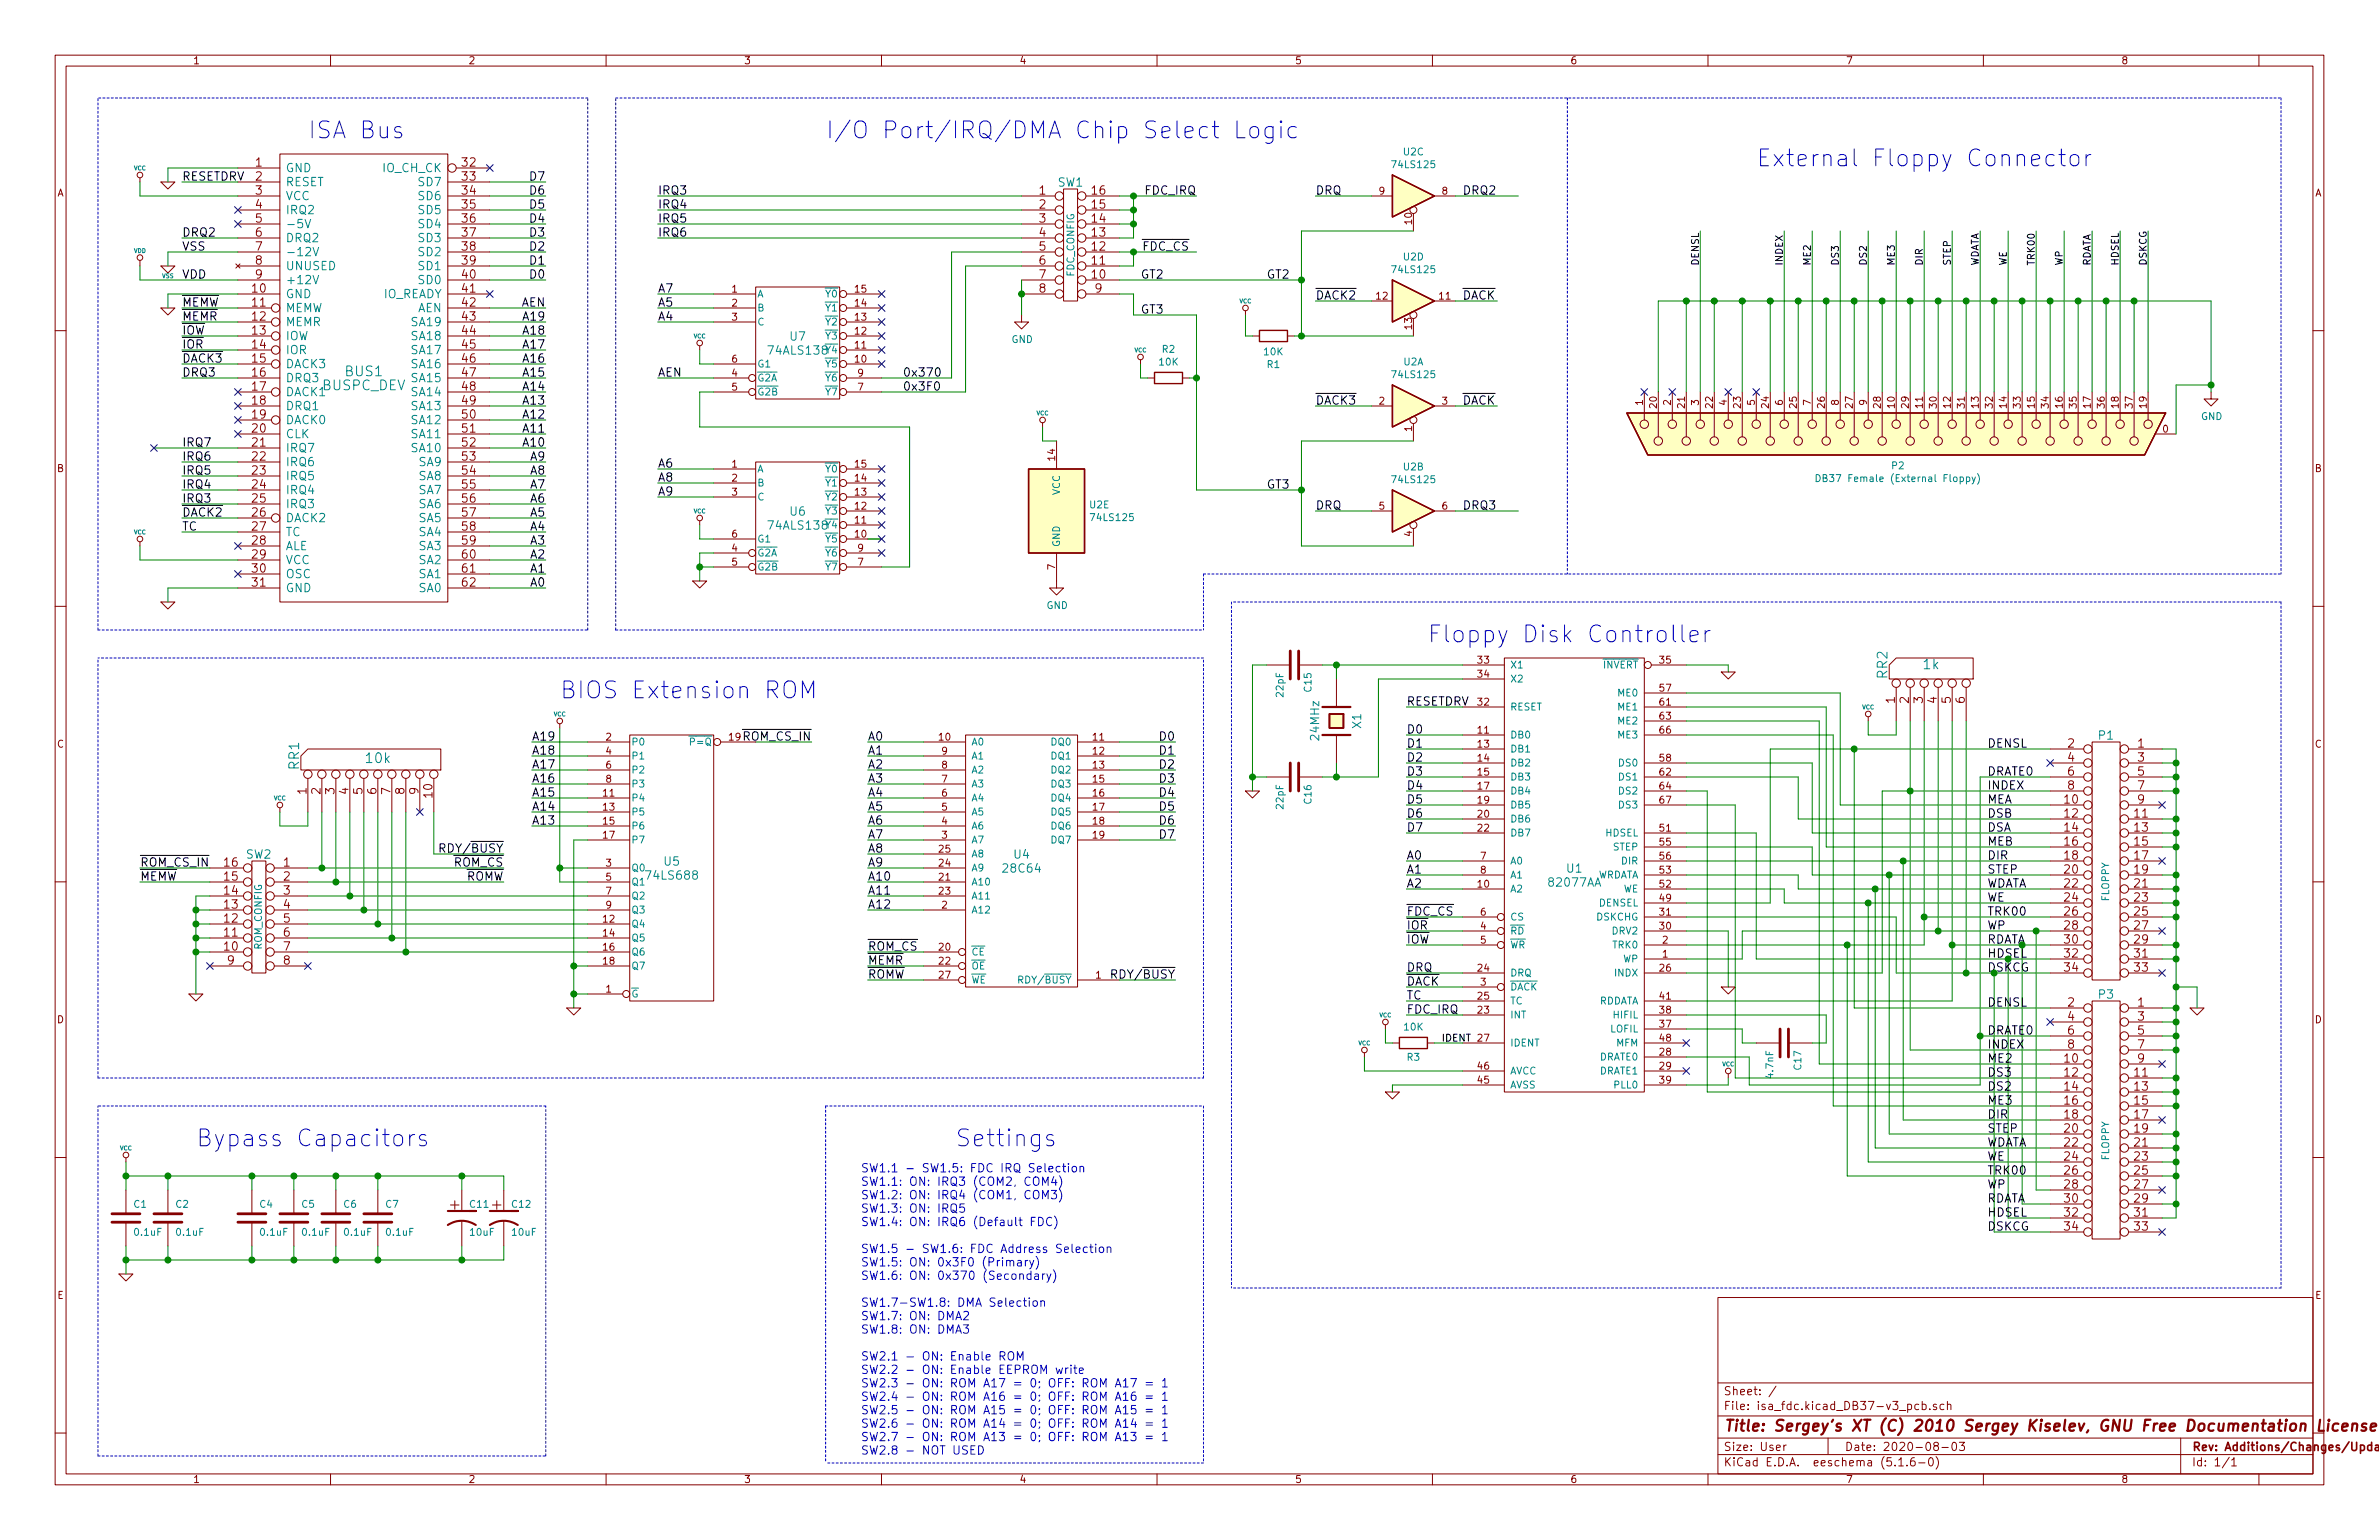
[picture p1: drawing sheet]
<svg xmlns="http://www.w3.org/2000/svg" width="432mm" height="279mm" viewBox="0 0 432 279" stroke-linecap="round" stroke-linejoin="round" font-family="sans-serif">
<defs><g id="words">
<g font-size="4.2" fill="#0000c2">
<text x="55.9" y="25.1">ISA Bus</text>
<text x="149.9" y="25.1">I/O Port/IRQ/DMA Chip Select Logic</text>
<text x="318.8" y="30.2">External Floppy Connector</text>
<text x="259.1" y="116.6">Floppy Disk Controller</text>
<text x="101.6" y="126.7">BIOS Extension ROM</text>
<text x="35.6" y="208">Bypass Capacitors</text>
<text x="173.4" y="208">Settings</text>
</g>
<g font-size="2.8" fill="#840000">
<text x="81.7" y="219.5">+</text>
<text x="89.4" y="219.5">+</text>
<text x="312.8" y="259.7">Title: Sergey's XT (C) 2010 Sergey Kiselev, GNU Free Documentation License (GFDL)</text>
</g>
<g font-size="2.5" fill="#008484">
<text x="58.5" y="70.8">BUSPC_DEV</text>
<text x="62.7" y="68.3">BUS1</text>
<text x="342.6" y="123.1" transform="rotate(-90 342.6 123.1)">RR2</text>
<text x="349.1" y="121.4">1k</text>
<text x="54.3" y="139.6" transform="rotate(-90 54.3 139.6)">RR1</text>
<text x="66.5" y="138.5">10k</text>
</g>
<g font-size="2.1">
<text x="33" y="32.8">RESETDRV</text>
<text x="96.3" y="35.3">D6</text>
<text x="96.3" y="32.8">D7</text>
<text x="119.4" y="35.3">IRQ3</text>
<text x="207.8" y="35.3">FDC_IRQ</text>
<text x="238.8" y="35.3">DRQ</text>
<text x="265.4" y="35.3">DRQ2</text>
<text x="96.3" y="40.4">D4</text>
<text x="96.3" y="37.8">D5</text>
<text x="119.4" y="37.8">IRQ4</text>
<text x="119.4" y="40.4">IRQ5</text>
<text x="33" y="42.9">DRQ2</text>
<text x="33" y="45.5">VSS</text>
<text x="96.3" y="45.5">D2</text>
<text x="96.3" y="42.9">D3</text>
<text x="119.4" y="42.9">IRQ6</text>
<text x="207.4" y="45.5">FDC_CS</text>
<text x="33" y="50.5">VDD</text>
<text x="96.3" y="50.5">D0</text>
<text x="96.3" y="48">D1</text>
<text x="119.4" y="53.1">A7</text>
<text x="207" y="50.5">GT2</text>
<text x="229.9" y="50.5">GT2</text>
<text x="33" y="58.2">MEMR</text>
<text x="33" y="55.6">MEMW</text>
<text x="94.6" y="55.6">AEN</text>
<text x="95.2" y="58.2">A19</text>
<text x="119.4" y="58.2">A4</text>
<text x="119.4" y="55.6">A5</text>
<text x="207" y="56.9">GT3</text>
<text x="238.8" y="54.4">DACK2</text>
<text x="265.4" y="54.4">DACK</text>
<text x="33" y="65.8">DACK3</text>
<text x="33" y="63.2">IOR</text>
<text x="33" y="60.7">IOW</text>
<text x="95.2" y="65.8">A16</text>
<text x="95.2" y="63.2">A17</text>
<text x="95.2" y="60.7">A18</text>
<text x="33" y="68.3">DRQ3</text>
<text x="95.2" y="70.9">A14</text>
<text x="95.2" y="68.3">A15</text>
<text x="119.4" y="68.3">AEN</text>
<text x="163.8" y="68.3">0x370</text>
<text x="163.8" y="70.9">0x3F0</text>
<text x="95.2" y="75.9">A12</text>
<text x="95.2" y="73.4">A13</text>
<text x="238.8" y="73.4">DACK3</text>
<text x="265.4" y="73.4">DACK</text>
<text x="33" y="83.6">IRQ6</text>
<text x="33" y="81">IRQ7</text>
<text x="95.2" y="81">A10</text>
<text x="95.2" y="78.5">A11</text>
<text x="96.3" y="83.6">A9</text>
<text x="33" y="88.6">IRQ4</text>
<text x="33" y="86.1">IRQ5</text>
<text x="96.3" y="88.6">A7</text>
<text x="96.3" y="86.1">A8</text>
<text x="119.4" y="89.9">A9</text>
<text x="119.4" y="87.4">A8</text>
<text x="119.4" y="84.8">A6</text>
<text x="229.9" y="88.6">GT3</text>
<text x="33" y="93.7">DACK2</text>
<text x="33" y="91.2">IRQ3</text>
<text x="96.3" y="93.7">A5</text>
<text x="96.3" y="91.2">A6</text>
<text x="238.8" y="92.5">DRQ</text>
<text x="265.4" y="92.5">DRQ3</text>
<text x="33" y="96.3">TC</text>
<text x="96.3" y="101.3">A2</text>
<text x="96.3" y="98.8">A3</text>
<text x="96.3" y="96.3">A4</text>
<text x="96.3" y="106.4">A0</text>
<text x="96.3" y="103.9">A1</text>
<text x="255.3" y="128">RESETDRV</text>
<text x="96.5" y="136.9">A18</text>
<text x="96.5" y="134.4">A19</text>
<text x="134.9" y="134.4">ROM_CS_IN</text>
<text x="157.5" y="134.4">A0</text>
<text x="157.5" y="136.9">A1</text>
<text x="210.6" y="134.4">D0</text>
<text x="210.6" y="136.9">D1</text>
<text x="255.3" y="133.1">D0</text>
<text x="255.3" y="135.6">D1</text>
<text x="360.7" y="135.6">DENSL</text>
<text x="96.5" y="142">A16</text>
<text x="96.5" y="139.4">A17</text>
<text x="157.5" y="139.4">A2</text>
<text x="157.5" y="142">A3</text>
<text x="210.6" y="139.4">D2</text>
<text x="210.6" y="142">D3</text>
<text x="255.3" y="138.2">D2</text>
<text x="255.3" y="140.7">D3</text>
<text x="255.3" y="143.3">D4</text>
<text x="360.7" y="143.3">INDEX</text>
<text x="360.7" y="140.7">DRATE0</text>
<text x="96.5" y="149.6">A13</text>
<text x="96.5" y="147.1">A14</text>
<text x="96.5" y="144.5">A15</text>
<text x="157.5" y="144.5">A4</text>
<text x="157.5" y="147.1">A5</text>
<text x="157.5" y="149.6">A6</text>
<text x="210.6" y="144.5">D4</text>
<text x="210.6" y="147.1">D5</text>
<text x="210.6" y="149.6">D6</text>
<text x="255.3" y="145.8">D5</text>
<text x="255.3" y="148.3">D6</text>
<text x="360.7" y="145.8">MEA</text>
<text x="360.7" y="148.3">DSB</text>
<text x="80.5" y="154.7">RDY/BUSY</text>
<text x="157.5" y="152.1">A7</text>
<text x="157.5" y="154.7">A8</text>
<text x="210.6" y="152.1">D7</text>
<text x="255.3" y="150.9">D7</text>
<text x="255.3" y="156">A0</text>
<text x="360.7" y="150.9">DSA</text>
<text x="360.7" y="156">DIR</text>
<text x="360.7" y="153.4">MEB</text>
<text x="25.4" y="159.8">MEMW</text>
<text x="25.4" y="157.2">ROM_CS_IN</text>
<text x="82.4" y="157.2">ROM_CS</text>
<text x="84.5" y="159.8">ROMW</text>
<text x="157.5" y="157.2">A9</text>
<text x="157.5" y="159.8">A10</text>
<text x="255.3" y="161">A2</text>
<text x="255.3" y="158.5">A1</text>
<text x="360.7" y="158.5">STEP</text>
<text x="360.7" y="161">WDATA</text>
<text x="157.5" y="162.3">A11</text>
<text x="157.5" y="164.8">A12</text>
<text x="255.3" y="166.1">FDC_CS</text>
<text x="360.7" y="163.6">WE</text>
<text x="360.7" y="166.1">TRK00</text>
<text x="157.5" y="172.5">ROM_CS</text>
<text x="255.3" y="168.7">IOR</text>
<text x="255.3" y="171.2">IOW</text>
<text x="360.7" y="168.7">WP</text>
<text x="360.7" y="171.2">RDATA</text>
<text x="157.5" y="175">MEMR</text>
<text x="157.5" y="177.5">ROMW</text>
<text x="202.4" y="177.5">RDY/BUSY</text>
<text x="255.3" y="178.8">DACK</text>
<text x="255.3" y="176.3">DRQ</text>
<text x="255.3" y="183.9">FDC_IRQ</text>
<text x="255.3" y="181.4">TC</text>
<text x="360.7" y="182.6">DENSL</text>
<text x="360.7" y="190.2">INDEX</text>
<text x="360.7" y="187.7">DRATE0</text>
<text x="360.7" y="197.9">DS2</text>
<text x="360.7" y="195.3">DS3</text>
<text x="360.7" y="192.8">ME2</text>
<text x="360.7" y="200.4">ME3</text>
<text x="360.7" y="202.9">DIR</text>
<text x="360.7" y="208">WDATA</text>
<text x="360.7" y="205.5">STEP</text>
<text x="360.7" y="215.6">WP</text>
<text x="360.7" y="213.1">TRK00</text>
<text x="360.7" y="210.6">WE</text>
<text x="360.7" y="220.7">HDSEL</text>
<text x="360.7" y="218.2">RDATA</text>
<text x="360.7" y="223.3">DSKCG</text>
</g>
<g font-size="2.1" fill="#840000">
<text x="46.4" y="30.2">1</text>
<text x="46.4" y="32.8">2</text>
<text x="46.4" y="35.3">3</text>
<text x="83.9" y="30.2">32</text>
<text x="83.9" y="32.8">33</text>
<text x="83.9" y="35.3">34</text>
<text x="188.6" y="35.3">1</text>
<text x="198.2" y="35.3">16</text>
<text x="46.4" y="37.8">4</text>
<text x="46.4" y="40.4">5</text>
<text x="83.9" y="37.8">35</text>
<text x="83.9" y="40.4">36</text>
<text x="188.6" y="37.8">2</text>
<text x="188.6" y="40.4">3</text>
<text x="198.2" y="40.4">14</text>
<text x="198.2" y="37.8">15</text>
<text x="46.4" y="42.9">6</text>
<text x="46.4" y="45.5">7</text>
<text x="83.9" y="42.9">37</text>
<text x="83.9" y="45.5">38</text>
<text x="188.6" y="42.9">4</text>
<text x="188.6" y="45.5">5</text>
<text x="198.2" y="45.5">12</text>
<text x="198.2" y="42.9">13</text>
<text x="45.8" y="53.1">10</text>
<text x="46.4" y="48">8</text>
<text x="46.4" y="50.5">9</text>
<text x="83.9" y="48">39</text>
<text x="83.9" y="50.5">40</text>
<text x="83.9" y="53.1">41</text>
<text x="188.6" y="48">6</text>
<text x="188.6" y="50.5">7</text>
<text x="188.6" y="53.1">8</text>
<text x="198.2" y="50.5">10</text>
<text x="198.2" y="48">11</text>
<text x="198.8" y="53.1">9</text>
<text x="45.8" y="55.6">11</text>
<text x="45.8" y="58.2">12</text>
<text x="83.9" y="55.6">42</text>
<text x="83.9" y="58.2">43</text>
<text x="45.8" y="60.7">13</text>
<text x="45.8" y="63.2">14</text>
<text x="45.8" y="65.8">15</text>
<text x="83.9" y="60.7">44</text>
<text x="83.9" y="63.2">45</text>
<text x="83.9" y="65.8">46</text>
<text x="45.8" y="68.3">16</text>
<text x="45.8" y="70.9">17</text>
<text x="83.9" y="68.3">47</text>
<text x="83.9" y="70.9">48</text>
<text x="45.8" y="73.4">18</text>
<text x="45.8" y="75.9">19</text>
<text x="83.9" y="73.4">49</text>
<text x="83.9" y="75.9">50</text>
<text x="45.8" y="78.5">20</text>
<text x="45.8" y="81">21</text>
<text x="45.8" y="83.6">22</text>
<text x="83.9" y="78.5">51</text>
<text x="83.9" y="81">52</text>
<text x="83.9" y="83.6">53</text>
<text x="45.8" y="86.1">23</text>
<text x="45.8" y="88.6">24</text>
<text x="83.9" y="86.1">54</text>
<text x="83.9" y="88.6">55</text>
<text x="45.8" y="91.2">25</text>
<text x="45.8" y="93.7">26</text>
<text x="83.9" y="91.2">56</text>
<text x="83.9" y="93.7">57</text>
<text x="45.8" y="96.3">27</text>
<text x="45.8" y="98.8">28</text>
<text x="45.8" y="101.3">29</text>
<text x="83.9" y="96.3">58</text>
<text x="83.9" y="98.8">59</text>
<text x="83.9" y="101.3">60</text>
<text x="45.8" y="103.9">30</text>
<text x="45.8" y="106.4">31</text>
<text x="83.9" y="103.9">61</text>
<text x="83.9" y="106.4">62</text>
<text x="343.9" y="127.6" transform="rotate(-90 343.9 127.6)">1</text>
<text x="346.5" y="127.6" transform="rotate(-90 346.5 127.6)">2</text>
<text x="349" y="127.6" transform="rotate(-90 349 127.6)">3</text>
<text x="351.5" y="127.6" transform="rotate(-90 351.5 127.6)">4</text>
<text x="354.1" y="127.6" transform="rotate(-90 354.1 127.6)">5</text>
<text x="356.6" y="127.6" transform="rotate(-90 356.6 127.6)">6</text>
<text x="375.3" y="135.6">2</text>
<text x="388" y="135.6">1</text>
<text x="375.3" y="138.2">4</text>
<text x="375.3" y="140.7">6</text>
<text x="375.3" y="143.3">8</text>
<text x="388" y="138.2">3</text>
<text x="388" y="140.7">5</text>
<text x="388" y="143.3">7</text>
<text x="55.6" y="144.1" transform="rotate(-90 55.6 144.1)">1</text>
<text x="58.2" y="144.1" transform="rotate(-90 58.2 144.1)">2</text>
<text x="60.7" y="144.1" transform="rotate(-90 60.7 144.1)">3</text>
<text x="63.2" y="144.1" transform="rotate(-90 63.2 144.1)">4</text>
<text x="65.8" y="144.1" transform="rotate(-90 65.8 144.1)">5</text>
<text x="68.3" y="144.1" transform="rotate(-90 68.3 144.1)">6</text>
<text x="70.9" y="144.1" transform="rotate(-90 70.9 144.1)">7</text>
<text x="73.4" y="144.1" transform="rotate(-90 73.4 144.1)">8</text>
<text x="75.9" y="144.1" transform="rotate(-90 75.9 144.1)">9</text>
<text x="78.5" y="144.7" transform="rotate(-90 78.5 144.7)">10</text>
<text x="374.8" y="145.8">10</text>
<text x="374.8" y="148.3">12</text>
<text x="387.5" y="148.3">11</text>
<text x="388" y="145.8">9</text>
<text x="374.8" y="150.9">14</text>
<text x="374.8" y="153.4">16</text>
<text x="374.8" y="156">18</text>
<text x="387.5" y="150.9">13</text>
<text x="387.5" y="153.4">15</text>
<text x="387.5" y="156">17</text>
<text x="40.7" y="159.8">15</text>
<text x="40.7" y="157.2">16</text>
<text x="51.5" y="157.2">1</text>
<text x="51.5" y="159.8">2</text>
<text x="374.8" y="158.5">20</text>
<text x="374.8" y="161">22</text>
<text x="387.5" y="158.5">19</text>
<text x="387.5" y="161">21</text>
<text x="40.7" y="167.4">12</text>
<text x="40.7" y="164.8">13</text>
<text x="40.7" y="162.3">14</text>
<text x="51.5" y="162.3">3</text>
<text x="51.5" y="164.8">4</text>
<text x="51.5" y="167.4">5</text>
<text x="374.8" y="163.6">24</text>
<text x="374.8" y="166.1">26</text>
<text x="387.5" y="163.6">23</text>
<text x="387.5" y="166.1">25</text>
<text x="40.7" y="172.5">10</text>
<text x="40.7" y="169.9">11</text>
<text x="51.5" y="169.9">6</text>
<text x="51.5" y="172.5">7</text>
<text x="374.8" y="168.7">28</text>
<text x="374.8" y="171.2">30</text>
<text x="374.8" y="173.7">32</text>
<text x="387.5" y="168.7">27</text>
<text x="387.5" y="171.2">29</text>
<text x="387.5" y="173.7">31</text>
<text x="41.3" y="175">9</text>
<text x="51.5" y="175">8</text>
<text x="374.8" y="176.3">34</text>
<text x="387.5" y="176.3">33</text>
<text x="375.3" y="182.6">2</text>
<text x="375.3" y="185.2">4</text>
<text x="388" y="182.6">1</text>
<text x="388" y="185.2">3</text>
<text x="375.3" y="187.7">6</text>
<text x="375.3" y="190.2">8</text>
<text x="388" y="187.7">5</text>
<text x="388" y="190.2">7</text>
<text x="374.8" y="192.8">10</text>
<text x="374.8" y="195.3">12</text>
<text x="374.8" y="197.9">14</text>
<text x="387.5" y="195.3">11</text>
<text x="387.5" y="197.9">13</text>
<text x="388" y="192.8">9</text>
<text x="374.8" y="200.4">16</text>
<text x="374.8" y="202.9">18</text>
<text x="387.5" y="200.4">15</text>
<text x="387.5" y="202.9">17</text>
<text x="374.8" y="205.5">20</text>
<text x="374.8" y="208">22</text>
<text x="387.5" y="205.5">19</text>
<text x="387.5" y="208">21</text>
<text x="374.8" y="210.6">24</text>
<text x="374.8" y="213.1">26</text>
<text x="374.8" y="215.6">28</text>
<text x="387.5" y="210.6">23</text>
<text x="387.5" y="213.1">25</text>
<text x="387.5" y="215.6">27</text>
<text x="374.8" y="218.2">30</text>
<text x="374.8" y="220.7">32</text>
<text x="387.5" y="218.2">29</text>
<text x="387.5" y="220.7">31</text>
<text x="374.8" y="223.3">34</text>
<text x="387.5" y="223.3">33</text>
<text x="312.8" y="255.8">File: isa_fdc.kicad_DB37-v3_pcb.sch</text>
<text x="312.8" y="253.1">Sheet: /</text>
<text x="312.8" y="263.2">Size: User</text>
<text x="334.8" y="263.2">Date: 2020-08-03</text>
<text x="397.8" y="263.2">Rev: Additions/Changes/Updates fo</text>
<text x="312.8" y="266">KiCad E.D.A. eeschema (5.1.6-0)</text>
<text x="397.8" y="266">Id: 1/1</text>
</g>
<g font-size="2.1" fill="#008484">
<text x="51.8" y="31.2">GND</text>
<text x="51.8" y="33.8">RESET</text>
<text x="69.5" y="31.2">IO_CH_CK</text>
<text x="76.1" y="33.8">SD7</text>
<text x="192" y="33.9">SW1</text>
<text x="51.8" y="36.3">VCC</text>
<text x="51.8" y="38.9">IRQ2</text>
<text x="51.8" y="41.4">-5V</text>
<text x="76.1" y="36.3">SD6</text>
<text x="76.1" y="38.9">SD5</text>
<text x="76.1" y="41.4">SD4</text>
<text x="51.8" y="43.9">DRQ2</text>
<text x="51.8" y="46.5">-12V</text>
<text x="76.1" y="43.9">SD3</text>
<text x="76.1" y="46.5">SD2</text>
<text x="51.8" y="49">UNUSED</text>
<text x="51.8" y="51.6">+12V</text>
<text x="76.1" y="49">SD1</text>
<text x="76.1" y="51.6">SD0</text>
<text x="51.8" y="54.1">GND</text>
<text x="51.8" y="56.6">MEMW</text>
<text x="51.8" y="59.2">MEMR</text>
<text x="69.4" y="54.1">IO_READY</text>
<text x="75" y="59.2">SA19</text>
<text x="75.8" y="56.6">AEN</text>
<text x="51.8" y="61.7">IOW</text>
<text x="51.8" y="64.3">IOR</text>
<text x="75" y="61.7">SA18</text>
<text x="75" y="64.3">SA17</text>
<text x="139.7" y="64.3">74ALS138</text>
<text x="143.4" y="61.8">U7</text>
<text x="51.8" y="66.8">DACK3</text>
<text x="51.8" y="69.3">DRQ3</text>
<text x="51.8" y="71.9">DACK1</text>
<text x="75" y="66.8">SA16</text>
<text x="75" y="69.3">SA15</text>
<text x="75" y="71.9">SA14</text>
<text x="51.8" y="74.4">DRQ1</text>
<text x="51.8" y="77">DACK0</text>
<text x="75" y="74.4">SA13</text>
<text x="75" y="77">SA12</text>
<text x="51.8" y="79.5">CLK</text>
<text x="51.8" y="82">IRQ7</text>
<text x="75" y="79.5">SA11</text>
<text x="75" y="82">SA10</text>
<text x="51.8" y="84.6">IRQ6</text>
<text x="51.8" y="87.1">IRQ5</text>
<text x="51.8" y="89.7">IRQ4</text>
<text x="76.1" y="84.6">SA9</text>
<text x="76.1" y="87.1">SA8</text>
<text x="76.1" y="89.7">SA7</text>
<text x="51.8" y="92.2">IRQ3</text>
<text x="51.8" y="94.7">DACK2</text>
<text x="76.1" y="92.2">SA6</text>
<text x="76.1" y="94.7">SA5</text>
<text x="143.4" y="93.5">U6</text>
<text x="51.8" y="97.3">TC</text>
<text x="51.8" y="99.8">ALE</text>
<text x="76.1" y="97.3">SA4</text>
<text x="76.1" y="99.8">SA3</text>
<text x="139.7" y="96.1">74ALS138</text>
<text x="51.8" y="102.4">VCC</text>
<text x="51.8" y="104.9">OSC</text>
<text x="51.8" y="107.4">GND</text>
<text x="76.1" y="102.4">SA2</text>
<text x="76.1" y="104.9">SA1</text>
<text x="76.1" y="107.4">SA0</text>
<text x="239.4" y="134.2" transform="rotate(-90 239.4 134.2)">24MHz</text>
<text x="247.1" y="132.1" transform="rotate(-90 247.1 132.1)">X1</text>
<text x="380.9" y="134.2">P1</text>
<text x="44.7" y="155.8">SW2</text>
<text x="184.1" y="155.8">U4</text>
<text x="117.6" y="159.6">74LS688</text>
<text x="120.6" y="157">U5</text>
<text x="182.3" y="158.3">28C64</text>
<text x="281.3" y="160.9">82077AA</text>
<text x="284.4" y="158.3">U1</text>
<text x="380.9" y="181.2">P3</text>
</g>
<g font-size="2.1" fill="#008400">
<text x="360.7" y="173.7">HDSEL</text>
<text x="360.7" y="176.3">DSKCG</text>
</g>
<g font-size="2.1" fill="#0000c2">
<text x="156.2" y="212.7">SW1.1 - SW1.5: FDC IRQ Selection</text>
<text x="156.2" y="215.1">SW1.1: ON: IRQ3 (COM2, COM4)</text>
<text x="156.2" y="217.6">SW1.2: ON: IRQ4 (COM1, COM3)</text>
<text x="156.2" y="220">SW1.3: ON: IRQ5</text>
<text x="156.2" y="222.5">SW1.4: ON: IRQ6 (Default FDC)</text>
<text x="156.2" y="227.3">SW1.5 - SW1.6: FDC Address Selection</text>
<text x="156.2" y="229.8">SW1.5: ON: 0x3F0 (Primary)</text>
<text x="156.2" y="232.2">SW1.6: ON: 0x370 (Secondary)</text>
<text x="156.2" y="237.1">SW1.7-SW1.8: DMA Selection</text>
<text x="156.2" y="239.5">SW1.7: ON: DMA2</text>
<text x="156.2" y="242">SW1.8: ON: DMA3</text>
<text x="156.2" y="246.8">SW2.1 - ON: Enable ROM</text>
<text x="156.2" y="249.3">SW2.2 - ON: Enable EEPROM write</text>
<text x="156.2" y="251.7">SW2.3 - ON: ROM A17 = 0; OFF: ROM A17 = 1</text>
<text x="156.2" y="254.2">SW2.4 - ON: ROM A16 = 0; OFF: ROM A16 = 1</text>
<text x="156.2" y="256.6">SW2.5 - ON: ROM A15 = 0; OFF: ROM A15 = 1</text>
<text x="156.2" y="259">SW2.6 - ON: ROM A14 = 0; OFF: ROM A14 = 1</text>
<text x="156.2" y="261.5">SW2.7 - ON: ROM A13 = 0; OFF: ROM A13 = 1</text>
<text x="156.2" y="263.9">SW2.8 - NOT USED</text>
</g>
<g font-size="1.8" fill="#840000">
<text x="35" y="11.6">1</text>
<text x="85" y="11.6">2</text>
<text x="135" y="11.6">3</text>
<text x="185" y="11.6">4</text>
<text x="235" y="11.6">5</text>
<text x="285" y="11.6">6</text>
<text x="335" y="11.6">7</text>
<text x="385" y="11.6">8</text>
<text x="10.4" y="35.6">A</text>
<text x="250.3" y="35.3">9</text>
<text x="261.8" y="35.3">8</text>
<text x="420.2" y="35.6">A</text>
<text x="256.3" y="40.6" transform="rotate(-90 256.3 40.6)">10</text>
<text x="132.9" y="53.1">1</text>
<text x="155.2" y="53.1">15</text>
<text x="132.9" y="58.2">3</text>
<text x="132.9" y="55.6">2</text>
<text x="155.2" y="58.2">13</text>
<text x="155.2" y="55.6">14</text>
<text x="249.9" y="54.4">12</text>
<text x="256.3" y="59.7" transform="rotate(-90 256.3 59.7)">13</text>
<text x="261.3" y="54.4">11</text>
<text x="132.9" y="65.8">6</text>
<text x="155.2" y="65.8">10</text>
<text x="155.2" y="63.2">11</text>
<text x="155.2" y="60.7">12</text>
<text x="132.9" y="68.3">4</text>
<text x="132.9" y="70.9">5</text>
<text x="155.7" y="70.9">7</text>
<text x="155.7" y="68.3">9</text>
<text x="250.3" y="73.4">2</text>
<text x="261.8" y="73.4">3</text>
<text x="298.2" y="73.5" transform="rotate(-90 298.2 73.5)">1</text>
<text x="300.7" y="74" transform="rotate(-90 300.7 74)">20</text>
<text x="303.3" y="73.5" transform="rotate(-90 303.3 73.5)">2</text>
<text x="305.8" y="74" transform="rotate(-90 305.8 74)">21</text>
<text x="308.4" y="73.5" transform="rotate(-90 308.4 73.5)">3</text>
<text x="310.9" y="74" transform="rotate(-90 310.9 74)">22</text>
<text x="313.4" y="73.5" transform="rotate(-90 313.4 73.5)">4</text>
<text x="316" y="74" transform="rotate(-90 316 74)">23</text>
<text x="318.5" y="73.5" transform="rotate(-90 318.5 73.5)">5</text>
<text x="321.1" y="74" transform="rotate(-90 321.1 74)">24</text>
<text x="323.6" y="73.5" transform="rotate(-90 323.6 73.5)">6</text>
<text x="326.1" y="74" transform="rotate(-90 326.1 74)">25</text>
<text x="328.7" y="73.5" transform="rotate(-90 328.7 73.5)">7</text>
<text x="331.2" y="74" transform="rotate(-90 331.2 74)">26</text>
<text x="333.8" y="73.5" transform="rotate(-90 333.8 73.5)">8</text>
<text x="336.3" y="74" transform="rotate(-90 336.3 74)">27</text>
<text x="338.8" y="73.5" transform="rotate(-90 338.8 73.5)">9</text>
<text x="341.4" y="74" transform="rotate(-90 341.4 74)">28</text>
<text x="343.9" y="74" transform="rotate(-90 343.9 74)">10</text>
<text x="346.5" y="74" transform="rotate(-90 346.5 74)">29</text>
<text x="349" y="74" transform="rotate(-90 349 74)">11</text>
<text x="351.5" y="74" transform="rotate(-90 351.5 74)">30</text>
<text x="354.1" y="74" transform="rotate(-90 354.1 74)">12</text>
<text x="356.6" y="74" transform="rotate(-90 356.6 74)">31</text>
<text x="359.2" y="74" transform="rotate(-90 359.2 74)">13</text>
<text x="361.7" y="74" transform="rotate(-90 361.7 74)">32</text>
<text x="364.2" y="74" transform="rotate(-90 364.2 74)">14</text>
<text x="366.8" y="74" transform="rotate(-90 366.8 74)">33</text>
<text x="369.3" y="74" transform="rotate(-90 369.3 74)">15</text>
<text x="371.9" y="74" transform="rotate(-90 371.9 74)">34</text>
<text x="374.4" y="74" transform="rotate(-90 374.4 74)">16</text>
<text x="376.9" y="74" transform="rotate(-90 376.9 74)">35</text>
<text x="379.5" y="74" transform="rotate(-90 379.5 74)">17</text>
<text x="382" y="74" transform="rotate(-90 382 74)">36</text>
<text x="384.6" y="74" transform="rotate(-90 384.6 74)">18</text>
<text x="387.1" y="74" transform="rotate(-90 387.1 74)">37</text>
<text x="389.6" y="74" transform="rotate(-90 389.6 74)">19</text>
<text x="191.5" y="83.5" transform="rotate(-90 191.5 83.5)">14</text>
<text x="256.3" y="78.3" transform="rotate(-90 256.3 78.3)">1</text>
<text x="392.6" y="78.5">0</text>
<text x="10.4" y="85.6">B</text>
<text x="132.9" y="89.9">3</text>
<text x="132.9" y="84.8">1</text>
<text x="132.9" y="87.4">2</text>
<text x="155.2" y="89.9">13</text>
<text x="155.2" y="87.4">14</text>
<text x="155.2" y="84.8">15</text>
<text x="420.2" y="85.6">B</text>
<text x="155.2" y="95">11</text>
<text x="155.2" y="92.5">12</text>
<text x="250.3" y="92.5">5</text>
<text x="261.8" y="92.5">6</text>
<text x="132.9" y="100.1">4</text>
<text x="132.9" y="97.5">6</text>
<text x="155.2" y="97.5">10</text>
<text x="155.7" y="100.1">9</text>
<text x="256.3" y="97.3" transform="rotate(-90 256.3 97.3)">4</text>
<text x="132.9" y="102.6">5</text>
<text x="155.7" y="102.6">7</text>
<text x="191.5" y="103.4" transform="rotate(-90 191.5 103.4)">7</text>
<text x="268.3" y="120.4">33</text>
<text x="268.3" y="122.9">34</text>
<text x="301.3" y="120.4">35</text>
<text x="301.3" y="125.5">57</text>
<text x="268.3" y="128">32</text>
<text x="301.3" y="128">61</text>
<text x="301.3" y="130.6">63</text>
<text x="10.4" y="135.6">C</text>
<text x="110" y="134.4">2</text>
<text x="110" y="136.9">4</text>
<text x="132.4" y="134.4">19</text>
<text x="170.5" y="134.4">10</text>
<text x="171" y="136.9">9</text>
<text x="198.4" y="134.4">11</text>
<text x="198.4" y="136.9">12</text>
<text x="268.3" y="133.1">11</text>
<text x="268.3" y="135.6">13</text>
<text x="301.3" y="133.1">66</text>
<text x="420.2" y="135.6">C</text>
<text x="110" y="139.4">6</text>
<text x="110" y="142">8</text>
<text x="171" y="142">7</text>
<text x="171" y="139.4">8</text>
<text x="198.4" y="139.4">13</text>
<text x="198.4" y="142">15</text>
<text x="268.3" y="138.2">14</text>
<text x="268.3" y="140.7">15</text>
<text x="268.3" y="143.3">17</text>
<text x="301.3" y="138.2">58</text>
<text x="301.3" y="140.7">62</text>
<text x="301.3" y="143.3">64</text>
<text x="109.5" y="144.5">11</text>
<text x="109.5" y="147.1">13</text>
<text x="109.5" y="149.6">15</text>
<text x="171" y="149.6">4</text>
<text x="171" y="147.1">5</text>
<text x="171" y="144.5">6</text>
<text x="198.4" y="144.5">16</text>
<text x="198.4" y="147.1">17</text>
<text x="198.4" y="149.6">18</text>
<text x="268.3" y="145.8">19</text>
<text x="268.3" y="148.3">20</text>
<text x="301.3" y="145.8">67</text>
<text x="109.5" y="152.1">17</text>
<text x="170.5" y="154.7">25</text>
<text x="171" y="152.1">3</text>
<text x="198.4" y="152.1">19</text>
<text x="268.3" y="150.9">22</text>
<text x="268.8" y="156">7</text>
<text x="301.3" y="150.9">51</text>
<text x="301.3" y="153.4">55</text>
<text x="301.3" y="156">56</text>
<text x="110" y="157.2">3</text>
<text x="110" y="159.8">5</text>
<text x="170.5" y="159.8">21</text>
<text x="170.5" y="157.2">24</text>
<text x="268.3" y="161">10</text>
<text x="268.8" y="158.5">8</text>
<text x="301.3" y="161">52</text>
<text x="301.3" y="158.5">53</text>
<text x="109.5" y="167.4">12</text>
<text x="110" y="162.3">7</text>
<text x="110" y="164.8">9</text>
<text x="170.5" y="162.3">23</text>
<text x="171" y="164.8">2</text>
<text x="268.8" y="166.1">6</text>
<text x="301.3" y="166.1">31</text>
<text x="301.3" y="163.6">49</text>
<text x="109.5" y="169.9">14</text>
<text x="109.5" y="172.5">16</text>
<text x="170.5" y="172.5">20</text>
<text x="268.8" y="168.7">4</text>
<text x="268.8" y="171.2">5</text>
<text x="301.3" y="168.7">30</text>
<text x="301.8" y="173.7">1</text>
<text x="301.8" y="171.2">2</text>
<text x="109.5" y="175">18</text>
<text x="170.5" y="175">22</text>
<text x="170.5" y="177.5">27</text>
<text x="198.9" y="177.5">1</text>
<text x="268.3" y="176.3">24</text>
<text x="268.8" y="178.8">3</text>
<text x="301.3" y="176.3">26</text>
<text x="10.4" y="185.6">D</text>
<text x="110" y="180.1">1</text>
<text x="268.3" y="183.9">23</text>
<text x="268.3" y="181.4">25</text>
<text x="301.3" y="183.9">38</text>
<text x="301.3" y="181.4">41</text>
<text x="420.2" y="185.6">D</text>
<text x="268.3" y="189">27</text>
<text x="301.3" y="191.5">28</text>
<text x="301.3" y="186.4">37</text>
<text x="301.3" y="189">48</text>
<text x="268.3" y="196.6">45</text>
<text x="268.3" y="194.1">46</text>
<text x="301.3" y="194.1">29</text>
<text x="301.3" y="196.6">39</text>
<text x="10.4" y="235.6">E</text>
<text x="420.2" y="235.6">E</text>
<text x="35" y="269">1</text>
<text x="85" y="269">2</text>
<text x="135" y="269">3</text>
<text x="185" y="269">4</text>
<text x="235" y="269">5</text>
<text x="285" y="269">6</text>
<text x="335" y="269">7</text>
<text x="385" y="269">8</text>
</g>
<g font-size="1.8" fill="#008484">
<text x="254.8" y="28.2">U2C</text>
<text x="253" y="30.5">74LS125</text>
<text x="254.8" y="47.2">U2D</text>
<text x="137.4" y="54">A</text>
<text x="150" y="54">Y0</text>
<text x="195" y="50.2" transform="rotate(-90 195 50.2)">FDC_CONFIG</text>
<text x="253" y="49.6">74LS125</text>
<text x="137.4" y="59.1">C</text>
<text x="137.4" y="56.5">B</text>
<text x="150" y="59.1">Y2</text>
<text x="150" y="56.5">Y1</text>
<text x="150" y="64.1">Y4</text>
<text x="150" y="61.6">Y3</text>
<text x="183.6" y="62.2">GND</text>
<text x="211" y="64">R2</text>
<text x="229.5" y="64.5">10K</text>
<text x="137.4" y="69.2">G2A</text>
<text x="137.4" y="71.8">G2B</text>
<text x="137.4" y="66.7">G1</text>
<text x="150" y="66.7">Y5</text>
<text x="150" y="71.8">Y7</text>
<text x="150" y="69.2">Y6</text>
<text x="210.5" y="66.3">10K</text>
<text x="230" y="66.8">R1</text>
<text x="253" y="68.6">74LS125</text>
<text x="254.8" y="66.3">U2A</text>
<text x="399.5" y="76.2">GND</text>
<text x="137.4" y="85.7">A</text>
<text x="137.4" y="88.3">B</text>
<text x="150" y="88.3">Y1</text>
<text x="150" y="85.7">Y0</text>
<text x="192.4" y="89.8" transform="rotate(-90 192.4 89.8)">VCC</text>
<text x="253" y="87.7">74LS125</text>
<text x="254.8" y="85.3">U2B</text>
<text x="331.5" y="87.5">DB37 Female (External Floppy)</text>
<text x="343.4" y="85.1">P2</text>
<text x="137.4" y="90.8">C</text>
<text x="150" y="95.9">Y4</text>
<text x="150" y="93.3">Y3</text>
<text x="150" y="90.8">Y2</text>
<text x="197.8" y="92.2">U2E</text>
<text x="198.2" y="94.5">74LS125</text>
<text x="137.4" y="101">G2A</text>
<text x="137.4" y="98.4">G1</text>
<text x="150" y="98.4">Y5</text>
<text x="150" y="101">Y6</text>
<text x="192.4" y="99.3" transform="rotate(-90 192.4 99.3)">GND</text>
<text x="137.4" y="103.5">G2B</text>
<text x="150" y="103.5">Y7</text>
<text x="189.9" y="110.5">GND</text>
<text x="238" y="125.5" transform="rotate(-90 238 125.5)">C15</text>
<text x="274.1" y="121.3">X1</text>
<text x="274.1" y="123.8">X2</text>
<text x="291" y="121.3">INVERT</text>
<text x="233" y="126.4" transform="rotate(-90 233 126.4)">22pF</text>
<text x="274.1" y="128.9">RESET</text>
<text x="293.8" y="126.4">ME0</text>
<text x="293.8" y="128.9">ME1</text>
<text x="293.8" y="131.4">ME2</text>
<text x="114.6" y="135.3">P0</text>
<text x="114.6" y="137.8">P1</text>
<text x="125.7" y="135.3">P=Q</text>
<text x="176.3" y="135.3">A0</text>
<text x="176.3" y="137.8">A1</text>
<text x="190.9" y="135.3">DQ0</text>
<text x="190.9" y="137.8">DQ1</text>
<text x="274.1" y="134">DB0</text>
<text x="274.1" y="136.5">DB1</text>
<text x="293.8" y="134">ME3</text>
<text x="114.6" y="140.3">P2</text>
<text x="114.6" y="142.9">P3</text>
<text x="176.3" y="142.9">A3</text>
<text x="176.3" y="140.3">A2</text>
<text x="190.9" y="140.3">DQ2</text>
<text x="190.9" y="142.9">DQ3</text>
<text x="274.1" y="139.1">DB2</text>
<text x="274.1" y="141.6">DB3</text>
<text x="294" y="139.1">DS0</text>
<text x="294" y="141.6">DS1</text>
<text x="114.6" y="145.4">P4</text>
<text x="114.6" y="148">P5</text>
<text x="176.3" y="148">A5</text>
<text x="176.3" y="145.4">A4</text>
<text x="190.9" y="145.4">DQ4</text>
<text x="190.9" y="148">DQ5</text>
<text x="233" y="146.7" transform="rotate(-90 233 146.7)">22pF</text>
<text x="238" y="145.8" transform="rotate(-90 238 145.8)">C16</text>
<text x="274.1" y="144.1">DB4</text>
<text x="274.1" y="146.7">DB5</text>
<text x="274.1" y="149.2">DB6</text>
<text x="294" y="144.1">DS2</text>
<text x="294" y="146.7">DS3</text>
<text x="114.6" y="150.5">P6</text>
<text x="114.6" y="153">P7</text>
<text x="176.3" y="155.6">A8</text>
<text x="176.3" y="153">A7</text>
<text x="176.3" y="150.5">A6</text>
<text x="190.9" y="150.5">DQ6</text>
<text x="190.9" y="153">DQ7</text>
<text x="274.1" y="151.8">DB7</text>
<text x="291.4" y="151.8">HDSEL</text>
<text x="292.8" y="154.3">STEP</text>
<text x="114.6" y="158.1">Q0</text>
<text x="114.6" y="160.7">Q1</text>
<text x="176.3" y="160.7">A10</text>
<text x="176.3" y="158.1">A9</text>
<text x="274.1" y="161.9">A2</text>
<text x="274.1" y="156.8">A0</text>
<text x="274.1" y="159.4">A1</text>
<text x="289.6" y="159.4">WRDATA</text>
<text x="294.4" y="156.8">DIR</text>
<text x="294.6" y="161.9">WE</text>
<text x="114.6" y="163.2">Q2</text>
<text x="114.6" y="165.7">Q3</text>
<text x="176.3" y="165.7">A12</text>
<text x="176.3" y="163.2">A11</text>
<text x="274.1" y="167">CS</text>
<text x="289.8" y="167">DSKCHG</text>
<text x="290.3" y="164.5">DENSEL</text>
<text x="382.8" y="163.5" transform="rotate(-90 382.8 163.5)">FLOPPY</text>
<text x="47.5" y="172.3" transform="rotate(-90 47.5 172.3)">ROM_CONFIG</text>
<text x="114.6" y="168.3">Q4</text>
<text x="114.6" y="170.8">Q5</text>
<text x="114.6" y="173.4">Q6</text>
<text x="176.3" y="173.4">CE</text>
<text x="274.1" y="169.5">RD</text>
<text x="274.1" y="172.1">WR</text>
<text x="292.7" y="169.5">DRV2</text>
<text x="292.8" y="172.1">TRK0</text>
<text x="114.6" y="175.9">Q7</text>
<text x="176.3" y="175.9">OE</text>
<text x="176.3" y="178.4">WE</text>
<text x="185.4" y="178.4">RDY/BUSY</text>
<text x="274.1" y="177.2">DRQ</text>
<text x="274.1" y="179.7">DACK</text>
<text x="293.2" y="177.2">INDX</text>
<text x="294.6" y="174.6">WP</text>
<text x="114.6" y="181">G</text>
<text x="274.1" y="184.8">INT</text>
<text x="274.1" y="182.2">TC</text>
<text x="290" y="182.2">RDDATA</text>
<text x="293" y="184.8">HIFIL</text>
<text x="254.9" y="187">10K</text>
<text x="274.1" y="189.9">IDENT</text>
<text x="292.3" y="187.3">LOFIL</text>
<text x="293.4" y="189.9">MFM</text>
<text x="255.4" y="192.5">R3</text>
<text x="274.1" y="197.5">AVSS</text>
<text x="274.1" y="194.9">AVCC</text>
<text x="290.3" y="192.4">DRATE0</text>
<text x="290.3" y="194.9">DRATE1</text>
<text x="293.1" y="197.5">PLL0</text>
<text x="321.9" y="195.5" transform="rotate(-90 321.9 195.5)">4.7nF</text>
<text x="326.9" y="194" transform="rotate(-90 326.9 194)">C17</text>
<text x="382.8" y="210.5" transform="rotate(-90 382.8 210.5)">FLOPPY</text>
<text x="24.3" y="219.1">C1</text>
<text x="32" y="219.1">C2</text>
<text x="47.2" y="219.1">C4</text>
<text x="54.8" y="219.1">C5</text>
<text x="62.4" y="219.1">C6</text>
<text x="70.1" y="219.1">C7</text>
<text x="85.4" y="219.1">C11</text>
<text x="93" y="219.1">C12</text>
<text x="24.5" y="224.2">0.1uF</text>
<text x="32.1" y="224.2">0.1uF</text>
<text x="47.4" y="224.2">0.1uF</text>
<text x="55" y="224.2">0.1uF</text>
<text x="62.6" y="224.2">0.1uF</text>
<text x="70.2" y="224.2">0.1uF</text>
<text x="85.4" y="224.2">10uF</text>
<text x="93" y="224.2">10uF</text>
</g>
<g font-size="1.8">
<text x="308.4" y="48.3" transform="rotate(-90 308.4 48.3)">DENSL</text>
<text x="323.6" y="48.3" transform="rotate(-90 323.6 48.3)">INDEX</text>
<text x="328.7" y="48.3" transform="rotate(-90 328.7 48.3)">ME2</text>
<text x="333.8" y="48.3" transform="rotate(-90 333.8 48.3)">DS3</text>
<text x="338.8" y="48.3" transform="rotate(-90 338.8 48.3)">DS2</text>
<text x="343.9" y="48.3" transform="rotate(-90 343.9 48.3)">ME3</text>
<text x="349" y="48.3" transform="rotate(-90 349 48.3)">DIR</text>
<text x="354.1" y="48.3" transform="rotate(-90 354.1 48.3)">STEP</text>
<text x="359.2" y="48.3" transform="rotate(-90 359.2 48.3)">WDATA</text>
<text x="364.2" y="48.3" transform="rotate(-90 364.2 48.3)">WE</text>
<text x="369.3" y="48.3" transform="rotate(-90 369.3 48.3)">TRK00</text>
<text x="374.4" y="48.3" transform="rotate(-90 374.4 48.3)">WP</text>
<text x="379.5" y="48.3" transform="rotate(-90 379.5 48.3)">RDATA</text>
<text x="384.6" y="48.3" transform="rotate(-90 384.6 48.3)">HDSEL</text>
<text x="389.6" y="48.3" transform="rotate(-90 389.6 48.3)">DSKCG</text>
<text x="261.6" y="189">IDENT</text>
</g>
<g font-size="1.1" fill="#008484">
<text x="24.3" y="30.9">VCC</text>
<text x="24.3" y="45.9">VDD</text>
<text x="29.4" y="50.5">VSS</text>
<text x="224.9" y="55">VCC</text>
<text x="125.9" y="61.4">VCC</text>
<text x="205.9" y="63.9">VCC</text>
<text x="188.1" y="75.4">VCC</text>
<text x="125.9" y="93.1">VCC</text>
<text x="24.3" y="97">VCC</text>
<text x="100.5" y="130">VCC</text>
<text x="338" y="128.7">VCC</text>
<text x="49.7" y="145.2">VCC</text>
<text x="250.3" y="184.6">VCC</text>
<text x="246.5" y="189.7">VCC</text>
<text x="312.6" y="193.5">VCC</text>
<text x="21.7" y="208.7">VCC</text>
</g>
</g></defs>
<g fill="none" stroke="#840000" stroke-width=".18">
<path d="M10 10h411.8v259.4h-411.8zM12 12h407.8v255.4h-407.8zM60 10v2M110 10v2M160 10v2M210 10v2M260 10v2M310 10v2M360 10v2M410 10v2M25.4 32.3v.7M29.2 33h2.5l-1.2 1.3z"/>
<path d="M43.2 30.5h7.6M43.2 33h7.6M43.2 35.6h7.6M43.2 38.1h7.6M50.8 27.9h30.5v81.3h-30.5zM81.3 33h7.6M81.3 35.6h7.6M81.3 38.1h7.6M82.8 30.5h6.1M185.4 35.6h6.1M185.4 38.1h6.1M193 34.3h2.6v20.3h-2.6z"/>
<path d="M197.1 35.6h6.1M197.1 38.1h6.1M248.9 35.6h3.8M256.5 38.7v3.2M260.3 35.6h3.9M10 60h2M25.4 47.2v1.1M29.2 48.3h2.5l-1.2 1.2zM29.2 55.9h2.5l-1.2 1.3zM42.8 47.9l.8 .7M43.2 53.3h7.6M43.2 55.9h6.1"/>
<path d="M43.2 58.4h6.1M43.2 40.6h7.6M43.2 43.2h7.6M43.2 45.7h7.6M43.2 48.3h7.6M43.2 50.8h7.6M43.6 47.9l-.8 .7M81.3 53.3h7.6M81.3 55.9h7.6M81.3 58.4h7.6M81.3 40.6h7.6M81.3 43.2h7.6"/>
<path d="M81.3 45.7h7.6M81.3 48.3h7.6M81.3 50.8h7.6M129.5 53.3h7.7M129.5 55.9h7.7M129.5 58.4h7.7M137.2 52.1h15.2v20.3h-15.2zM153.7 53.3h6.3M153.7 55.9h6.3M153.7 58.4h6.3M185.4 57.2v1.2h1.3l-1.3 1.3-1.3-1.3h1.3M185.4 53.3h6.1"/>
<path d="M185.4 40.6h6.1M185.4 43.2h6.1M185.4 45.7h6.1M185.4 48.3h6.1M185.4 50.8h6.1M197.1 53.3h6.1M197.1 40.6h6.1M197.1 43.2h6.1M197.1 45.7h6.1M197.1 48.3h6.1M197.1 50.8h6.1M226.1 56.4v.8"/>
<path d="M248.9 54.6h3.8M256.5 57.8v3.2M260.3 54.6h3.9M419.8 60h2M43.2 78.7h7.6M43.2 61h6.1M43.2 63.5h6.1M43.2 66h6.1M43.2 68.6h7.6M43.2 71.1h6.1M43.2 73.7h7.6M43.2 76.2h6.1"/>
<path d="M81.3 78.7h7.6M81.3 61h7.6M81.3 63.5h7.6M81.3 66h7.6M81.3 68.6h7.6M81.3 71.1h7.6M81.3 73.7h7.6M81.3 76.2h7.6M127 62.7v.8M129.5 66h7.7M129.5 68.6h6.4M129.5 71.1h6.4"/>
<path d="M153.7 61h6.3M153.7 63.5h6.3M153.7 66h6.3M153.7 68.6h6.3M153.7 71.1h6.3M189.2 76.7v.8M207 65.3v.7M208.3 68.6h1.2M214.6 68.6h1.3M227.3 61h1.3M233.7 61h1.2M248.9 73.7h3.8"/>
<path d="M256.5 76.8v3.2M260.3 73.7h3.9M298.4 71.1v5.1M301 71.1v8.1M303.5 71.1v5.1M306.1 71.1v8.1M308.6 71.1v5.1M311.1 71.1v8.1M313.7 71.1v5.1M316.2 71.1v8.1M318.8 71.1v5.1M321.3 71.1v8.1"/>
<path d="M323.8 71.1v5.1M326.4 71.1v8.1M328.9 71.1v5.1M331.5 71.1v8.1M334 71.1v5.1M336.5 71.1v8.1M339.1 71.1v5.1M341.6 71.1v8.1M344.2 71.1v5.1M346.7 71.1v8.1M349.2 71.1v5.1M351.8 71.1v8.1"/>
<path d="M354.3 71.1v5.1M356.9 71.1v8.1M359.4 71.1v5.1M361.9 71.1v8.1M364.5 71.1v5.1M367 71.1v8.1M369.6 71.1v5.1M372.1 71.1v8.1M374.6 71.1v5.1M377.2 71.1v8.1M379.7 71.1v5.1M382.3 71.1v8.1"/>
<path d="M384.8 71.1v5.1M387.3 71.1v8.1M389.9 71.1v5.1M391.2 78.7h3.8M401.3 71.1v1.3h1.3l-1.3 1.3-1.3-1.3h1.3M25.4 98.3v.8M43.2 81.3h7.6M43.2 83.8h7.6M43.2 86.4h7.6M43.2 88.9h7.6M43.2 91.4h7.6M43.2 94h6.1"/>
<path d="M43.2 96.5h7.6M43.2 99.1h7.6M81.3 81.3h7.6M81.3 83.8h7.6M81.3 86.4h7.6M81.3 88.9h7.6M81.3 91.4h7.6M81.3 94h7.6M81.3 96.5h7.6M81.3 99.1h7.6M127 94.5v.8M129.5 90.2h7.7"/>
<path d="M129.5 85.1h7.7M129.5 97.8h7.7M129.5 87.6h7.7M137.2 83.8h15.2v20.3h-15.2zM153.7 90.2h6.3M153.7 85.1h6.3M153.7 97.8h6.3M153.7 95.3h6.3M153.7 92.7h6.3M153.7 87.6h6.3M191.8 80v5.1M248.9 92.7h3.8"/>
<path d="M256.5 95.9v3.2M260.3 92.7h3.9M10 110h2M29.2 109.2h2.5l-1.2 1.3zM43.2 101.6h7.6M43.2 104.1h7.6M43.2 106.7h7.6M81.3 101.6h7.6M81.3 104.1h7.6M81.3 106.7h7.6M125.7 105.4h2.6l-1.3 1.3zM129.5 100.3h6.4"/>
<path d="M129.5 102.9h6.4M153.7 100.3h6.3M153.7 102.9h6.3M191.8 100.3v6.4h1.2l-1.2 1.3-1.3-1.3h1.3M273 119.4h25.4v78.7h-25.4zM419.8 110h2M55.9 135.9h24.1v3.8h-25.4v-2.5zM101.6 131.3v.8M106.7 134.6h7.6M106.7 137.2h7.6M106.7 139.7h7.6M114.3 133.4h15.2v48.2h-15.2z"/>
<path d="M130.8 134.6h6.4M167.6 134.6h7.7M167.6 137.2h7.7M167.6 139.7h7.7M175.3 133.4h20.3v45.7h-20.3zM195.6 134.6h7.6M195.6 137.2h7.6M195.6 139.7h7.6M229.9 120.7h4.3M235.7 120.7h4.3M242.6 123.2v5.1M242.6 133.4v5"/>
<path d="M265.4 133.4h7.6M265.4 135.9h7.6M265.4 138.4h7.6M265.4 128.3h7.6M265.4 120.7h7.6M265.4 123.2h7.6M298.4 133.4h7.7M298.4 138.4h7.7M298.4 128.3h7.7M298.4 125.7h7.7M298.4 130.8h7.7M299.7 120.7h6.4"/>
<path d="M312.4 121.9h2.6l-1.3 1.3zM339.1 130v.8M342.9 120.7l1.3-1.3h13.9v3.8h-15.2zM344.2 124.7v6.1M346.7 124.7v6.1M349.2 124.7v6.1M351.8 124.7v6.1M354.3 124.7v6.1M356.9 124.7v6.1M372.1 135.9h6.1M372.1 138.4h6.1M379.7 134.6h5.1v43.2h-5.1z"/>
<path d="M386.3 135.9h6.1M386.3 138.4h6.1M10 160h2M38.1 157.5h6.1M45.7 156.2h2.6v20.3h-2.6zM49.8 157.5h6.1M50.8 146.6v.7M55.9 141.2v6.1M58.4 141.2v6.1M61 141.2v6.1M63.5 141.2v6.1M66 141.2v6.1"/>
<path d="M68.6 141.2v6.1M71.1 141.2v6.1M73.7 141.2v6.1M76.2 141.2v6.1M78.7 141.2v6.1M106.7 142.2h7.6M106.7 144.8h7.6M106.7 147.3h7.6M106.7 149.9h7.6M106.7 152.4h7.6M106.7 157.5h7.6M167.6 142.2h7.7"/>
<path d="M167.6 144.8h7.7M167.6 147.3h7.7M167.6 149.9h7.7M167.6 152.4h7.7M167.6 157.5h7.7M167.6 154.9h7.7M195.6 142.2h7.6M195.6 144.8h7.6M195.6 147.3h7.6M195.6 149.9h7.6M195.6 152.4h7.6M226.1 143.5h2.5l-1.3 1.3z"/>
<path d="M229.9 141h4.3M235.7 141h4.3M265.4 141h7.6M265.4 143.5h7.6M265.4 146.1h7.6M265.4 148.6h7.6M265.4 151.1h7.6M265.4 158.8h7.6M265.4 156.2h7.6M298.4 141h7.7M298.4 143.5h7.7M298.4 146.1h7.7"/>
<path d="M298.4 151.1h7.7M298.4 158.8h7.7M298.4 153.7h7.7M298.4 156.2h7.7M372.1 141h6.1M372.1 143.5h6.1M372.1 146.1h6.1M372.1 148.6h6.1M372.1 151.1h6.1M372.1 158.8h6.1M372.1 153.7h6.1M372.1 156.2h6.1"/>
<path d="M386.3 141h6.1M386.3 143.5h6.1M386.3 146.1h6.1M386.3 148.6h6.1M386.3 151.1h6.1M386.3 158.8h6.1M386.3 153.7h6.1M386.3 156.2h6.1M419.8 160h2M38.1 165.1h6.1M38.1 172.7h6.1M38.1 160h6.1"/>
<path d="M38.1 175.3h6.1M38.1 162.6h6.1M38.1 170.2h6.1M38.1 167.6h6.1M49.8 165.1h6.1M49.8 172.7h6.1M49.8 160h6.1M49.8 175.3h6.1M49.8 162.6h6.1M49.8 170.2h6.1M49.8 167.6h6.1M106.7 165.1h7.6"/>
<path d="M106.7 172.7h7.6M106.7 160h7.6M106.7 175.3h7.6M106.7 162.6h7.6M106.7 170.2h7.6M106.7 167.6h7.6M167.6 177.8h6.4M167.6 165.1h7.7M167.6 172.7h6.4M167.6 160h7.7M167.6 175.3h6.4M167.6 162.6h7.7"/>
<path d="M195.6 177.8h7.6M265.4 161.3h7.6M265.4 171.5h6.4M265.4 176.5h7.6M265.4 179.1h6.4M265.4 168.9h6.4M265.4 166.4h6.4M298.4 174h7.7M298.4 161.3h7.7M298.4 171.5h7.7M298.4 176.5h7.7M298.4 168.9h7.7"/>
<path d="M298.4 166.4h7.7M298.4 163.8h7.7M312.4 179.1h2.6l-1.3 1.2zM372.1 174h6.1M372.1 161.3h6.1M372.1 171.5h6.1M372.1 176.5h6.1M372.1 168.9h6.1M372.1 166.4h6.1M372.1 163.8h6.1M386.3 174h6.1M386.3 161.3h6.1"/>
<path d="M386.3 171.5h6.1M386.3 176.5h6.1M386.3 168.9h6.1M386.3 166.4h6.1M386.3 163.8h6.1M34.3 180.3h2.5l-1.2 1.3zM102.9 182.9h2.5l-1.3 1.3zM106.7 180.3h6.3M247.6 191v.8M251.5 198.1h2.5l-1.3 1.3zM251.5 185.9v.8M252.7 189.2h1.3"/>
<path d="M259.1 189.2h1.2M265.4 184.2h7.6M265.4 181.6h7.6M265.4 189.2h7.6M265.4 194.3h7.6M265.4 196.9h7.6M298.4 184.2h7.7M298.4 181.6h7.7M298.4 189.2h7.7M298.4 191.8h7.7M298.4 194.3h7.7M298.4 186.7h7.7"/>
<path d="M298.4 196.9h7.7M313.7 194.8v.8M318.8 189.2h4.3M324.6 189.2h4.3M372.1 182.9h6.1M372.1 193h6.1M372.1 195.6h6.1M372.1 198.1h6.1M372.1 185.4h6.1M372.1 188h6.1M372.1 190.5h6.1M379.7 181.6h5.1v43.2h-5.1z"/>
<path d="M386.3 182.9h6.1M386.3 193h6.1M386.3 195.6h6.1M386.3 198.1h6.1M386.3 185.4h6.1M386.3 188h6.1M386.3 190.5h6.1M397.5 182.9h2.5l-1.2 1.3zM10 210h2M22.9 210.1v.7M22.9 215.9v4.3M30.5 215.9v4.3"/>
<path d="M45.7 215.9v4.3M53.3 215.9v4.3M61 215.9v4.3M68.6 215.9v4.3M83.8 215.9v3.8M91.4 215.9v3.8M372.1 200.7h6.1M372.1 203.2h6.1M372.1 205.7h6.1M372.1 208.3h6.1M372.1 210.8h6.1M372.1 213.4h6.1"/>
<path d="M372.1 215.9h6.1M372.1 218.4h6.1M386.3 200.7h6.1M386.3 203.2h6.1M386.3 205.7h6.1M386.3 208.3h6.1M386.3 210.8h6.1M386.3 213.4h6.1M386.3 215.9h6.1M386.3 218.4h6.1M419.8 210h2M21.6 231.1h2.5l-1.2 1.3z"/>
<path d="M22.9 221.7v4.4M30.5 221.7v4.4M45.7 221.7v4.4M53.3 221.7v4.4M61 221.7v4.4M68.6 221.7v4.4M83.8 221.5v4.6M91.4 221.5v4.6M311.8 235.4h108v32h-108zM372.1 221h6.1M372.1 223.5h6.1M386.3 221h6.1"/>
<path d="M386.3 223.5h6.1M10 260h2M311.8 256.9h108M311.8 250.9h108M322.4 251.5l-1.3 1.9M348.3 254.8h-.5l-.3 .2 .1 .6 .2 .2 .5-.1M348.9 254.8h.4l.3 .2v.6l-.3 .2-.4-.1M348.9 254.3v1.5M350.3 255.6v.2M351.5 254.8h-.4l-.2 .2 .1 .2 .5 .1v.4h-.6M352.8 254.8h-.4l-.3 .2 .1 .7h.6M353.5 254.9l.2-.1h.4v1"/>
<path d="M353.5 254.3v1.5M60 267.4v2M110 267.4v2M160 267.4v2M210 267.4v2M260 267.4v2M310 267.4v2M311.8 263.9h108M311.8 260.9h108M323.8 262.2v1M324.2 262.2l-.4 .3M331.8 260.9v3"/>
<path d="M344.6 264.9l.5-.4v1.5M344.6 266h.9M346.1 265.8v.2M347.5 264.5a.59 .59 0 0 0-.7 .6v.7l.2 .2 .5-.2 .1-.5-.1-.2-.5-.1-.2 .3M348.3 265.4h1.1M350.2 264.6l.2-.1a.81 .81 0 0 1 .6 .6 .81 .81 0 0 1-.3 .8l-.2 .1a.79 .79 0 0 1-.3-1.4zM351.3 262.3l-.3-.3 .1-.2 .2-.1h.4l.1 .3-.1 .3h-.4l-.3 .3 .1 .4 .2 .2h.3l.2-.3v-.3l-.2-.3M351.4 264.3a1.71 1.71 0 0 1 0 2.2M352.5 262.6h1.1M354.4 261.8l.4-.1a.94 .94 0 0 1 0 1.5 .82 .82 0 0 1-.4-1.4zM355.6 261.7h1l-.5 .6 .4 .1v.6l-.2 .2-.7-.2M360 267.4v2"/>
<path d="M395.8 260.9v6.5M404.6 264.4l-1.2 1.9M405.1 264.9l.4-.4v1.5M405.1 266h.8M410 267.4v2"/>
<circle cx="25.4" cy="31.8" r=".51"/>
<circle cx="82" cy="30.5" r=".76"/>
<circle cx="192.3" cy="38.1" r=".76"/>
<circle cx="192.3" cy="35.6" r=".76"/>
<circle cx="196.3" cy="38.1" r=".76"/>
<circle cx="196.3" cy="35.6" r=".76"/>
<circle cx="256.5" cy="38.1" r=".63"/>
<circle cx="25.4" cy="46.7" r=".51"/>
<circle cx="50" cy="55.9" r=".76"/>
<circle cx="50" cy="58.4" r=".76"/>
<circle cx="153" cy="55.9" r=".63"/>
<circle cx="153" cy="58.4" r=".63"/>
<circle cx="153" cy="53.3" r=".63"/>
<circle cx="192.3" cy="50.8" r=".76"/>
<circle cx="192.3" cy="53.3" r=".76"/>
<circle cx="192.3" cy="43.2" r=".76"/>
<circle cx="192.3" cy="48.3" r=".76"/>
<circle cx="192.3" cy="40.6" r=".76"/>
<circle cx="192.3" cy="45.7" r=".76"/>
<circle cx="196.3" cy="50.8" r=".76"/>
<circle cx="196.3" cy="40.6" r=".76"/>
<circle cx="196.3" cy="53.3" r=".76"/>
<circle cx="196.3" cy="48.3" r=".76"/>
<circle cx="196.3" cy="43.2" r=".76"/>
<circle cx="196.3" cy="45.7" r=".76"/>
<circle cx="226.1" cy="55.9" r=".51"/>
<circle cx="256.5" cy="57.1" r=".63"/>
<circle cx="50" cy="71.1" r=".76"/>
<circle cx="50" cy="76.2" r=".76"/>
<circle cx="50" cy="66" r=".76"/>
<circle cx="50" cy="63.5" r=".76"/>
<circle cx="50" cy="61" r=".76"/>
<circle cx="127" cy="62.2" r=".51"/>
<circle cx="136.5" cy="68.6" r=".63"/>
<circle cx="136.5" cy="71.1" r=".63"/>
<circle cx="153" cy="66" r=".63"/>
<circle cx="153" cy="63.5" r=".63"/>
<circle cx="153" cy="61" r=".63"/>
<circle cx="153" cy="71.1" r=".63"/>
<circle cx="153" cy="68.6" r=".63"/>
<circle cx="189.2" cy="76.2" r=".51"/>
<circle cx="207" cy="64.8" r=".51"/>
<circle cx="256.5" cy="76.2" r=".63"/>
<circle cx="298.5" cy="77" r=".76"/>
<circle cx="303.5" cy="77" r=".76"/>
<circle cx="308.6" cy="77" r=".76"/>
<circle cx="313.7" cy="77" r=".76"/>
<circle cx="318.8" cy="77" r=".76"/>
<circle cx="323.9" cy="77" r=".76"/>
<circle cx="328.9" cy="77" r=".76"/>
<circle cx="334" cy="77" r=".76"/>
<circle cx="339.1" cy="77" r=".76"/>
<circle cx="344.2" cy="77" r=".76"/>
<circle cx="349.3" cy="77" r=".76"/>
<circle cx="354.3" cy="77" r=".76"/>
<circle cx="359.4" cy="77" r=".76"/>
<circle cx="364.5" cy="77" r=".76"/>
<circle cx="369.6" cy="77" r=".76"/>
<circle cx="374.7" cy="77" r=".76"/>
<circle cx="379.7" cy="77" r=".76"/>
<circle cx="384.8" cy="77" r=".76"/>
<circle cx="389.9" cy="77" r=".76"/>
<circle cx="25.4" cy="97.8" r=".51"/>
<circle cx="50" cy="94" r=".76"/>
<circle cx="127" cy="94" r=".51"/>
<circle cx="153" cy="95.2" r=".63"/>
<circle cx="153" cy="97.8" r=".63"/>
<circle cx="153" cy="85.1" r=".63"/>
<circle cx="153" cy="90.2" r=".63"/>
<circle cx="153" cy="92.7" r=".63"/>
<circle cx="153" cy="87.6" r=".63"/>
<circle cx="256.5" cy="95.2" r=".63"/>
<circle cx="301" cy="80" r=".76"/>
<circle cx="306.1" cy="80" r=".76"/>
<circle cx="311.2" cy="80" r=".76"/>
<circle cx="316.2" cy="80" r=".76"/>
<circle cx="321.3" cy="80" r=".76"/>
<circle cx="326.4" cy="80" r=".76"/>
<circle cx="331.5" cy="80" r=".76"/>
<circle cx="336.6" cy="80" r=".76"/>
<circle cx="341.6" cy="80" r=".76"/>
<circle cx="346.7" cy="80" r=".76"/>
<circle cx="351.8" cy="80" r=".76"/>
<circle cx="356.9" cy="80" r=".76"/>
<circle cx="362" cy="80" r=".76"/>
<circle cx="367" cy="80" r=".76"/>
<circle cx="372.1" cy="80" r=".76"/>
<circle cx="377.2" cy="80" r=".76"/>
<circle cx="382.3" cy="80" r=".76"/>
<circle cx="387.4" cy="80" r=".76"/>
<circle cx="136.5" cy="100.3" r=".63"/>
<circle cx="136.5" cy="102.9" r=".63"/>
<circle cx="153" cy="100.3" r=".63"/>
<circle cx="153" cy="102.9" r=".63"/>
<circle cx="101.6" cy="130.8" r=".51"/>
<circle cx="130.2" cy="134.6" r=".63"/>
<circle cx="299.1" cy="120.6" r=".63"/>
<circle cx="339.1" cy="129.5" r=".51"/>
<circle cx="344.2" cy="124" r=".76"/>
<circle cx="346.7" cy="124" r=".76"/>
<circle cx="349.3" cy="124" r=".76"/>
<circle cx="351.8" cy="124" r=".76"/>
<circle cx="354.3" cy="124" r=".76"/>
<circle cx="356.9" cy="124" r=".76"/>
<circle cx="379" cy="135.9" r=".76"/>
<circle cx="379" cy="138.4" r=".76"/>
<circle cx="385.6" cy="138.4" r=".76"/>
<circle cx="385.6" cy="135.9" r=".76"/>
<circle cx="45" cy="157.5" r=".76"/>
<circle cx="49" cy="157.5" r=".76"/>
<circle cx="50.8" cy="146.1" r=".51"/>
<circle cx="55.9" cy="140.5" r=".76"/>
<circle cx="58.4" cy="140.5" r=".76"/>
<circle cx="61" cy="140.5" r=".76"/>
<circle cx="63.5" cy="140.5" r=".76"/>
<circle cx="66" cy="140.5" r=".76"/>
<circle cx="68.6" cy="140.5" r=".76"/>
<circle cx="71.1" cy="140.5" r=".76"/>
<circle cx="73.7" cy="140.5" r=".76"/>
<circle cx="76.2" cy="140.5" r=".76"/>
<circle cx="78.7" cy="140.5" r=".76"/>
<circle cx="379" cy="143.5" r=".76"/>
<circle cx="379" cy="156.2" r=".76"/>
<circle cx="379" cy="146" r=".76"/>
<circle cx="379" cy="148.6" r=".76"/>
<circle cx="379" cy="151.1" r=".76"/>
<circle cx="379" cy="158.7" r=".76"/>
<circle cx="379" cy="153.7" r=".76"/>
<circle cx="379" cy="141" r=".76"/>
<circle cx="385.6" cy="148.6" r=".76"/>
<circle cx="385.6" cy="153.7" r=".76"/>
<circle cx="385.6" cy="151.1" r=".76"/>
<circle cx="385.6" cy="156.2" r=".76"/>
<circle cx="385.6" cy="158.7" r=".76"/>
<circle cx="385.6" cy="141" r=".76"/>
<circle cx="385.6" cy="143.5" r=".76"/>
<circle cx="385.6" cy="146" r=".76"/>
<circle cx="45" cy="162.6" r=".76"/>
<circle cx="45" cy="170.2" r=".76"/>
<circle cx="45" cy="160" r=".76"/>
<circle cx="45" cy="165.1" r=".76"/>
<circle cx="45" cy="175.3" r=".76"/>
<circle cx="45" cy="167.6" r=".76"/>
<circle cx="45" cy="172.7" r=".76"/>
<circle cx="49" cy="175.3" r=".76"/>
<circle cx="49" cy="162.6" r=".76"/>
<circle cx="49" cy="167.6" r=".76"/>
<circle cx="49" cy="160" r=".76"/>
<circle cx="49" cy="165.1" r=".76"/>
<circle cx="49" cy="170.2" r=".76"/>
<circle cx="49" cy="172.7" r=".76"/>
<circle cx="174.6" cy="177.8" r=".63"/>
<circle cx="174.6" cy="172.7" r=".63"/>
<circle cx="174.6" cy="175.3" r=".63"/>
<circle cx="272.4" cy="171.4" r=".63"/>
<circle cx="272.4" cy="168.9" r=".63"/>
<circle cx="272.4" cy="179.1" r=".63"/>
<circle cx="272.4" cy="166.4" r=".63"/>
<circle cx="379" cy="161.3" r=".76"/>
<circle cx="379" cy="166.4" r=".76"/>
<circle cx="379" cy="168.9" r=".76"/>
<circle cx="379" cy="174" r=".76"/>
<circle cx="379" cy="171.4" r=".76"/>
<circle cx="379" cy="163.8" r=".76"/>
<circle cx="379" cy="176.5" r=".76"/>
<circle cx="385.6" cy="168.9" r=".76"/>
<circle cx="385.6" cy="174" r=".76"/>
<circle cx="385.6" cy="176.5" r=".76"/>
<circle cx="385.6" cy="161.3" r=".76"/>
<circle cx="385.6" cy="163.8" r=".76"/>
<circle cx="385.6" cy="166.4" r=".76"/>
<circle cx="385.6" cy="171.4" r=".76"/>
<circle cx="113.7" cy="180.3" r=".63"/>
<circle cx="247.7" cy="190.5" r=".51"/>
<circle cx="251.5" cy="185.4" r=".51"/>
<circle cx="313.7" cy="194.3" r=".51"/>
<circle cx="379" cy="182.9" r=".76"/>
<circle cx="379" cy="190.5" r=".76"/>
<circle cx="379" cy="185.4" r=".76"/>
<circle cx="379" cy="195.6" r=".76"/>
<circle cx="379" cy="198.1" r=".76"/>
<circle cx="379" cy="188" r=".76"/>
<circle cx="379" cy="193" r=".76"/>
<circle cx="385.6" cy="185.4" r=".76"/>
<circle cx="385.6" cy="188" r=".76"/>
<circle cx="385.6" cy="198.1" r=".76"/>
<circle cx="385.6" cy="193" r=".76"/>
<circle cx="385.6" cy="182.9" r=".76"/>
<circle cx="385.6" cy="195.6" r=".76"/>
<circle cx="385.6" cy="190.5" r=".76"/>
<circle cx="22.9" cy="209.6" r=".51"/>
<circle cx="379" cy="205.7" r=".76"/>
<circle cx="379" cy="200.7" r=".76"/>
<circle cx="379" cy="213.4" r=".76"/>
<circle cx="379" cy="218.4" r=".76"/>
<circle cx="379" cy="208.3" r=".76"/>
<circle cx="379" cy="210.8" r=".76"/>
<circle cx="379" cy="203.2" r=".76"/>
<circle cx="379" cy="215.9" r=".76"/>
<circle cx="385.6" cy="208.3" r=".76"/>
<circle cx="385.6" cy="210.8" r=".76"/>
<circle cx="385.6" cy="215.9" r=".76"/>
<circle cx="385.6" cy="200.7" r=".76"/>
<circle cx="385.6" cy="203.2" r=".76"/>
<circle cx="385.6" cy="205.7" r=".76"/>
<circle cx="385.6" cy="213.4" r=".76"/>
<circle cx="385.6" cy="218.4" r=".76"/>
<circle cx="379" cy="221" r=".76"/>
<circle cx="379" cy="223.5" r=".76"/>
<circle cx="385.6" cy="221" r=".76"/>
<circle cx="385.6" cy="223.5" r=".76"/>
</g>
<path d="M240 128.3h5.1M240 133.4h5.1M427 258.4l.3-.1h.5l-.1 1.3M427 258.3l-.1 1.3M429.5 258.3h-.5h-.2l-.1 .3 .3 .3 .4 .1 .1 .3-.1 .2-.2 .1-.6-.1M430.3 258.9l1-.2-.1-.4h-.7l-.2 1 .2 .3 .6-.1" fill="none" stroke="#840000" stroke-width=".41"/>
<g fill="none" stroke="#840000" stroke-width=".51">
<path d="M234.2 118.1v5.1M235.7 118.1v5.1M234.2 138.4v5.1M235.7 138.4v5.1M323.1 186.7v5.1M324.6 186.7v5.1M20.3 221.7h5.1M20.3 220.2h5.1M27.9 221.7h5.1M27.9 220.2h5.1M43.2 221.7h5.1M43.2 220.2h5.1"/>
<path d="M50.8 221.7h5.1M50.8 220.2h5.1M58.4 221.7h5.1M58.4 220.2h5.1M66 221.7h5.1M66 220.2h5.1"/>
</g>
<g fill="#ffffc2" stroke="#ffffc2" stroke-width=".18">
<path d="M295.3 74.9h97.8l-3.8 7.7h-90.2z"/>
<path d="M241.3 129.5h2.5v2.6h-2.5z"/>
<path d="M252.7 31.8l7.6 3.8-7.6 3.8z"/>
<path d="M252.7 50.8l7.6 3.8-7.6 3.8z"/>
<path d="M186.7 85.1h10.1v15.2h-10.1z"/>
<path d="M252.7 88.9l7.6 3.8-7.6 3.8z"/>
<path d="M252.7 69.9l7.6 3.8-7.6 3.8z"/>
</g>
<path d="M252.7 31.8l7.6 3.8-7.6 3.8zM228.6 59.9h5.1v2.1h-5.1zM252.7 50.8l7.6 3.8-7.6 3.8zM209.5 67.6h5.1v2h-5.1zM252.7 69.9l7.6 3.8-7.6 3.8zM295.3 74.9h97.8l-3.8 7.7h-90.2zM186.7 85.1h10.1v15.2h-10.1zM252.7 88.9l7.6 3.8-7.6 3.8zM254 188.2h5.1v2h-5.1z" fill="none" stroke="#840000" stroke-width=".25"/>
<path d="M55.4 39.8l.5 1.5 .5-1.5M56.8 44.9l.5 1.5 .5-1.5M56.8 50l.5 1.5 .5-1.5M329.6 86.1a.64 .64 0 0 1 .8 .6 .64 .64 0 0 1-.8 .7zM330.9 86.7h.6v-.5l-.6-.1v1.3h.5l.2-.3v-.2l-.3-.2M356.9 86.6l.4-.1 .2 .3-.1 .5h-.5M356.9 86.5v1.3M357.9 86.5l.3 .9M358.5 86.5l-.4 1.2-.2 .1M358.9 85.9a1.47 1.47 0 0 1 0 2M125 133.6h1.3M184.9 177.7l.7-.1v-.4l-.7-.1v1.3" fill="none" stroke="#008484" stroke-width=".18"/>
<path d="M81.3 219.7h5.1h-1.3M88.9 219.7h5.1h-1.3M81.3 222.3a4.6 4.6 0 0 1 5.1 0M88.9 222.3a4.6 4.6 0 0 1 5.1 0" fill="none" stroke="#840000" stroke-width=".38"/>
<path d="M241.3 129.5h2.5v2.6h-2.5z" fill="none" stroke="#840000" stroke-width=".3"/>
<g fill="none" stroke="#0000c2" stroke-width=".18" stroke-dasharray=".4 .4">
<path d="M106.7 17.8h-88.9M111.8 17.8h302.2M284.5 17.8v86.3M414 17.8v86.3M17.8 114.3h88.9M17.8 114.3v-96.5M106.7 114.3v-96.5M111.8 114.3h106.6M111.8 114.3v-96.5M218.4 104.1h195.6M218.4 104.1v10.2M218.4 119.4h-200.6"/>
<path d="M223.5 109.2v124.5M414 109.2v124.5M414 109.2h-190.5M17.8 195.6h200.6M17.8 195.6v-76.2M218.4 195.6v-76.2M99.1 200.7h-81.3M149.9 200.7h68.5M149.9 200.7v64.7M218.4 200.7v64.7M414 233.7h-190.5M17.8 264.2h81.3"/>
<path d="M17.8 264.2v-63.5M99.1 264.2v-63.5M218.4 265.4h-68.5"/>
</g>
<g fill="none" stroke="#008400" stroke-width=".18">
<path d="M25.4 33v2.6h17.8M33 33h10.2M43.2 30.5h-12.7v2.5M88.9 35.6h10.2M88.9 33h10.2M88.9 38.1h10.2M119.4 35.6h66M119.4 38.1h66M203.2 35.6h14M203.2 38.1h2.5M205.7 35.6v7.6h-2.5M238.8 35.6h10.1"/>
<path d="M264.2 35.6h11.4M25.4 48.3v2.5h17.8M33 55.9h10.2M33 58.4h10.2M33 43.2h10.2M43.2 53.3h-12.7v2.6M43.2 45.7h-12.7v2.6M88.9 55.9h10.2M88.9 58.4h10.2M88.9 48.3h10.2M88.9 50.8h10.2M88.9 45.7h10.2"/>
<path d="M88.9 43.2h10.2M88.9 40.6h10.2M119.4 55.9h10.1M119.4 58.4h10.1M119.4 53.3h10.1M119.4 43.2h66M119.4 40.6h66M185.4 48.3h-10.1v22.8h-15.3M185.4 45.7h-12.7v22.9h-12.7M185.4 50.8v6.4M203.2 53.3h2.5v3.9h11.5v31.7h19M203.2 50.8h33"/>
<path d="M203.2 45.7h14M203.2 40.6h2.5M205.7 45.7v2.6h-2.5M226.1 57.2v3.8h1.2M238.8 54.6h10.1M256.5 41.9h-20.3v19.1M264.2 54.6h7.6M306.1 54.6v16.5M308.6 41.9v29.2M311.1 54.6v16.5M316.2 54.6v16.5M321.3 54.6v16.5"/>
<path d="M323.8 41.9v29.2M326.4 54.6v16.5M328.9 41.9v29.2M331.5 54.6v16.5M334 41.9v29.2M336.5 54.6v16.5M339.1 41.9v29.2M341.6 54.6v16.5M344.2 41.9v29.2M346.7 54.6v16.5M349.2 41.9v29.2M351.8 54.6v16.5"/>
<path d="M354.3 41.9v29.2M356.9 54.6v16.5M359.4 41.9v29.2M361.9 54.6v16.5M364.5 41.9v29.2M367 54.6v16.5M369.6 41.9v29.2M372.1 54.6v16.5M374.6 41.9v29.2M377.2 54.6v16.5M379.7 41.9v29.2M382.3 54.6v16.5"/>
<path d="M384.8 41.9v29.2M387.3 54.6v16.5M389.9 41.9v29.2M33 61h10.2M33 63.5h10.2M33 68.6h10.2M33 66h10.2M88.9 61h10.2M88.9 63.5h10.2M88.9 71.1h10.2M88.9 68.6h10.2M88.9 78.7h10.2"/>
<path d="M88.9 76.2h10.2M88.9 73.7h10.2M88.9 66h10.2M119.4 68.6h10.1M127 63.5v2.5h2.5M129.5 71.1h-2.5v6.4h38.1v25.4h-5.1M189.2 77.5v2.5h2.6M207 66v2.6h1.3M215.9 68.6h1.3M234.9 61h21.6M238.8 73.7h10.1M264.2 73.7h7.6"/>
<path d="M301 71.1v-16.5h100.3v16.5M401.3 69.9h-6.3v8.8M25.4 99.1v2.5h17.8M27.9 81.3h15.3M33 86.4h10.2M33 88.9h10.2M33 91.4h10.2M33 94h10.2M33 96.5h10.2M33 83.8h10.2M88.9 86.4h10.2M88.9 88.9h10.2"/>
<path d="M88.9 91.4h10.2M88.9 94h10.2M88.9 96.5h10.2M88.9 99.1h10.2M88.9 83.8h10.2M88.9 81.3h10.2M119.4 85.1h10.1M119.4 87.6h10.1M119.4 90.2h10.1M127 95.3v2.5h2.5M157.5 97.8h2.5M238.8 92.7h10.1"/>
<path d="M256.5 80h-20.3v19.1h20.3M264.2 92.7h11.4M43.2 106.7h-12.7v2.5M88.9 101.6h10.2M88.9 104.1h10.2M88.9 106.7h10.2M127 102.9h2.5M129.5 100.3h-2.5v5.1M96.5 134.6h10.2M96.5 137.2h10.2M96.5 139.7h10.2M101.6 132.1v27.9h5.1"/>
<path d="M137.2 134.6h10.1M157.5 134.6h10.1M157.5 137.2h10.1M157.5 139.7h10.1M203.2 134.6h10.2M203.2 137.2h10.2M203.2 139.7h10.2M229.9 120.7h-2.6v22.8M240 120.7h25.4M242.6 120.7v2.5M242.6 138.4v2.6M255.3 128.3h10.1"/>
<path d="M255.3 135.9h10.1M255.3 138.4h10.1M255.3 133.4h10.1M265.4 123.2h-15.2v17.8h-10.2M306.1 120.7h7.6v1.2M306.1 138.4h22.8v12.7h43.2M306.1 128.3h25.4v25.4h40.6M306.1 133.4h26.6v67.3h39.4M306.1 125.7h27.9v20.4h38.1M306.1 130.8h24.1v62.2h41.9M336.5 135.9v47h35.6M339.1 130.8v2.6h5.1v-2.6"/>
<path d="M346.7 130.8v59.7h25.4M349.2 130.8v40.7h-43.1M351.8 130.8v38.1M354.3 130.8v50.8h-48.2M356.9 130.8v45.7M372.1 135.9h-50.8v27.9h-15.2M392.4 135.9h2.6v85.1h-2.6M392.4 138.4h2.6M25.4 157.5h12.7M50.8 147.3v2.6h5.1v-2.6M55.9 157.5h35.5M58.4 147.3v10.2"/>
<path d="M61 147.3v12.7M63.5 147.3v15.3M66 147.3v17.8M68.6 147.3v20.3M71.1 147.3v22.9M73.7 147.3v25.4M78.7 147.3v7.6h12.7M96.5 142.2h10.2M96.5 144.8h10.2M96.5 147.3h10.2M96.5 149.9h10.2M101.6 157.5h5.1"/>
<path d="M106.7 152.4h-2.6v30.5M157.5 142.2h10.1M157.5 144.8h10.1M157.5 147.3h10.1M157.5 149.9h10.1M157.5 152.4h10.1M157.5 157.5h10.1M157.5 154.9h10.1M203.2 142.2h10.2M203.2 144.8h10.2M203.2 147.3h10.2M203.2 149.9h10.2"/>
<path d="M203.2 152.4h10.2M227.3 141h2.6M255.3 151.1h10.1M255.3 143.5h10.1M255.3 156.2h10.1M255.3 158.8h10.1M255.3 141h10.1M255.3 148.6h10.1M255.3 146.1h10.1M306.1 151.1h12.7v22.9h53.3M306.1 143.5h3.8v54.6h62.2M306.1 156.2h66"/>
<path d="M306.1 153.7h22.8v5.1h43.2M306.1 158.8h20.3v2.5h45.7M306.1 141h20.3v7.6h45.7M306.1 146.1h8.9v49.5h57.1M342.9 158.8v46.9h29.2M345.4 156.2v47h26.7M372.1 141h-12.7v55.9h-41.9v-5.1h-11.4M372.1 143.5h-30.5v33h-35.5M392.4 151.1h2.6M392.4 143.5h2.6M392.4 153.7h2.6M392.4 158.8h2.6"/>
<path d="M392.4 141h2.6M392.4 148.6h2.6M25.4 160h12.7M35.6 172.7h2.5M35.6 165.1h2.5M35.6 167.6h2.5M35.6 170.2h2.5M38.1 162.6h-2.5v17.7M55.9 172.7h50.8M55.9 165.1h50.8M55.9 162.6h50.8M55.9 160h35.5"/>
<path d="M55.9 167.6h50.8M55.9 170.2h50.8M104.1 175.3h2.6M157.5 172.7h10.1M157.5 165.1h10.1M157.5 162.6h10.1M157.5 160h10.1M157.5 177.8h10.1M157.5 175.3h10.1M203.2 177.8h10.2M255.3 171.5h10.1M255.3 176.5h10.1"/>
<path d="M255.3 166.4h10.1M255.3 161.3h10.1M255.3 168.9h10.1M255.3 179.1h10.1M306.1 168.9h7.6v10.2M306.1 166.4h38.1v10.1h27.9M306.1 161.3h17.7v2.5h48.3M335.3 171.5v41.9h36.8M339.1 163.8v47h33M340.4 161.3v47h31.7M349.2 166.4h22.9M354.3 171.5h17.8"/>
<path d="M361.9 176.5v47h10.2M364.5 174v47h7.6M367 171.5v46.9h5.1M369.6 168.9v47h2.5M372.1 168.9h-55.9v5.1h-10.1M392.4 171.5h2.6M392.4 166.4h2.6M392.4 163.8h2.6M392.4 161.3h2.6M392.4 174h2.6M395 179.1h3.8v3.8M104.1 180.3h2.6"/>
<path d="M247.6 191.8v2.5h17.8M251.5 186.7v2.5h1.2M255.3 181.6h10.1M255.3 184.2h10.1M260.3 189.2h5.1M265.4 196.9h-12.7v1.2M306.1 186.7h10.1v2.5h2.6M306.1 184.2h25.4v5h-2.6M313.7 195.6v1.3h-7.6M359.4 188h12.7M392.4 185.4h2.6M392.4 198.1h2.6"/>
<path d="M392.4 195.6h2.6M392.4 190.5h2.6M392.4 188h2.6M392.4 182.9h2.6M22.9 210.8v5.1M22.9 213.4h68.5v2.5M30.5 213.4v2.5M45.7 213.4v2.5M53.3 213.4v2.5M61 213.4v2.5M68.6 213.4v2.5M83.8 213.4v2.5"/>
<path d="M392.4 213.4h2.6M392.4 210.8h2.6M392.4 208.3h2.6M392.4 205.7h2.6M392.4 200.7h2.6M392.4 218.4h2.6M22.9 226.1v5M30.5 226.1v2.5M45.7 226.1v2.5M53.3 226.1v2.5M61 226.1v2.5M68.6 226.1v2.5"/>
<path d="M83.8 226.1v2.5M91.4 226.1v2.5h-68.5"/>
</g>
<path d="M169.8 69.4l.2-.1a.82 .82 0 0 1 .6 .6 .82 .82 0 0 1-.3 .8l-.2 .1a.84 .84 0 0 1-.3-1.4zM169.9 66.9l.4-.2a.97 .97 0 0 1 0 1.5 .84 .84 0 0 1-.4-1.3zM79.9 153.9l.7-.1 .1-.2v-.4l-.8-.1v1.5M201.8 176.7h.7l.2-.2-.1-.4-.8-.2v1.6" fill="none" stroke="#000" stroke-width=".18"/>
<g fill="none" stroke="#0000c2" stroke-width=".18">
<path d="M72.8 23.1l-.7-.1-.3 .1-.2 .3 .2 .4 1 .3 .1 .3-.1 .4-.3 .2h-.6l-.3-.2M220 23h1.2M220.5 21.9v2.7l.1 .2 .6 .2M224.5 21.9v3.1h1.5M227 23.2a.83 .83 0 0 1 1.4 .3v.9a.83 .83 0 0 1-.8 .6 .83 .83 0 0 1-.8-.6v-.9zM231.1 23v2.4a.85 .85 0 0 1-1.4 .5M231.1 23.1a1 1 0 0 0-1.4 .1l-.1 .3v.9l.1 .3a.96 .96 0 0 0 1.4 .1M232.5 21.9l-.1 .2 .1 .1 .2-.1-.2-.2v.3M232.5 23v2M235.3 23.1l-.3-.1h-.6l-.4 .2-.2 .3v.9l.3 .4 .3 .2h.6l.3-.2M372.8 28.2l-.3-.2h-.5l-.5 .3-.1 .3v.9l.3 .4 .3 .2h.5l.3-.2M373.7 28h1.2"/>
<path d="M374.1 27v2.6l.2 .3 .6 .2M375.9 28.3a.83 .83 0 0 1 .8-.3 .83 .83 0 0 1 .6 .6v.9a.81 .81 0 0 1-.8 .6 .81 .81 0 0 1-.8-.6v-.9zM378.6 28v2.1M379.5 28a.77 .77 0 0 0-.9 .6M300.9 114.7a.83 .83 0 0 1 .9-.3 .83 .83 0 0 1 .6 .6v.8a.81 .81 0 0 1-.8 .7 .81 .81 0 0 1-.8-.7v-.8zM303.7 113.4v2.6l.4 .4M305.3 113.4v2.6l.1 .3 .3 .1M306.8 115.4l1.4-.3-.1-.5-.3-.2h-.6l-.4 .4v1.2l.1 .3 .3 .1h.6l.3-.1M309.5 114.4v2M310.4 114.4a.82 .82 0 0 0-.9 .6M142.4 124a1.03 1.03 0 0 1 1.2-.5 1.03 1.03 0 0 1 .7 1.1v1a1.03 1.03 0 0 1-.7 1 1.03 1.03 0 0 1-1.2-.4l-.1-.6zM145.6 126.6v-3.1l1.1 2.2 1-2.2v3.1"/>
<path d="M71.6 206.1a.83 .83 0 0 1 1.5 .3v.9a.83 .83 0 0 1-.8 .6 .83 .83 0 0 1-.8-.6v-.9zM74.4 205.8v2.1M75.3 205.8a.82 .82 0 0 0-.9 .6M77.3 206l-.7-.2-.5 .5 .2 .4 1 .3 .1 .3-.1 .4-.3 .2h-.6l-.3-.2M175 218.4h-.7l-.1 .7 .2-.1h.5l.2 .3-.1 .5-.2 .1-.6-.1M189.2 215.1v-1.6l.5 1.1 .5-1.1v1.6M189.2 217.5v-1.5l.5 1.1 .5-1.1v1.5M190.4 212.1l.7-.1-.1-.3-.4-.1-.2 .2v.7h.6M190.8 216h1l-.5 .6 .4 .1v.6l-.2 .2h-.5l-.2-.2M191.1 206l-.7-.2-.4 .5 .1 .4 1 .3 .2 .3-.2 .4-.3 .2h-.6l-.2-.2M191.3 213.5l-.4 1.1h.9M191.6 214v1.1"/>
<path d="M192.3 213.3a1.78 1.78 0 0 1 0 2.3M192.3 215.7a1.78 1.78 0 0 1 0 2.4M192.4 211.7l-.4-.1-.3 .3v.4l.1 .2h.6M192.9 211.6h.5M193.1 211.1v1.3l.3 .2M193.9 211.1v.1M193.9 211.6v1M194.7 211.7l.2-.1 .4 .1 .1 .6-.2 .2-.3 .1-.2-.1zM196 211.7h.1a.37 .37 0 0 1 .6 .1v.8M196 211.6v1M174.9 238l.6-.1 .2 .1 .1 .4-.9 1h.9M183.3 228.9a.36 .36 0 0 1 .4-.2 .36 .36 0 0 1 .3 .2v.8"/>
<path d="M184.7 228.8h.6l.1 .9M185.4 229l-.5 .1a.31 .31 0 0 0-.3 .3 .31 .31 0 0 0 .3 .3l.5-.1M185.8 236h.5M186 235.5v1.3l.3 .2M186.1 228.7v1M186.5 228.7l-.4 .3M186.8 235.5v.1M186.8 236v1M186.9 228.7l.4 1M187.1 231.2l-.4-.1-.3 .3v.4l.1 .3h.6M187.1 230.6v1.5M187.2 221.6h.5"/>
<path d="M187.6 236.1l.2-.1 .4 .1 .1 .6-.2 .2-.3 .1-.2-.1zM187.6 228.7l-.5 1.3-.2 .2M187.8 231.2h.6l.1 .9M187.9 220.9h-.7v1.5M188.1 227.9a1.78 1.78 0 0 1 0 2.4M188.5 220.9a.77 .77 0 0 1 .9 .7 .77 .77 0 0 1-.9 .8zM188.5 231.5h-.5a.3 .3 0 0 0-.3 .3 .3 .3 0 0 0 .3 .3h.5M188.9 236.1h.1a.37 .37 0 0 1 .6 .1v.8M188.9 236v1M189.2 231.1v1M189.7 231.1l-.3 .1-.2 .2M190 231.1l.4 1"/>
<path d="M190.8 231.1l-.6 1.4-.2 .1M190.9 221a.62 .62 0 0 0-.8 0 .62 .62 0 0 0-.2 .7 .57 .57 0 0 0 .3 .6 .57 .57 0 0 0 .7-.1M191.2 230.4a1.78 1.78 0 0 1 0 2.3M191.4 220.6a1.7 1.7 0 0 1 0 2.4M194.6 225.7v1.3l.2 .3M195.3 226.7l.7-.1v-.3l-.5-.1-.2 .2 .1 .8h.6M197.4 226.3l-.5-.1-.3 .3v.4l.2 .3h.6M197.8 226.2h.6M198 225.7v1.3l.1 .2 .3 .1M198.9 225.7v.2M198.9 226.2v1.1M199.6 226.4l.2-.2 .5 .2v.5l-.1 .3-.4 .1-.2-.2z"/>
<path d="M201 226.4l.2-.2 .3 .1 .1 1M201 226.2v1.1M174.9 240.4h.9l-.5 .5 .4 .2v.6l-.2 .2h-.4l-.2-.2M181.5 246l.7-.1 .2-.2-.1-.3-.2-.2h-.6v1.6M181.9 246l.5 .8M183.1 245.4l.2-.2a.53 .53 0 0 1 .7 .5v.6a.51 .51 0 0 1-.8 .4 1.14 1.14 0 0 1-.1-1.3zM184.7 246.8v-1.6l.5 1.1 .5-1.1v1.6M191.7 248.2l.3 1 .3-.7 .3 .7 .3-1M193.4 248.2v1M193.9 248.2l-.3 .1-.2 .2M194.4 247.7v.1M194.4 248.2v1"/>
<path d="M194.9 248.2h.6M195.1 247.7v1.3l.4 .2M195.9 248.7l.7-.2-.1-.2-.4-.1-.2 .2 .1 .7h.5M202.4 251.6l.5-1.5 .6 1.5M202.4 254.1l.5-1.5 .6 1.5M202.4 256.5l.5-1.5 .6 1.5M202.4 259l.5-1.6 .6 1.6M202.6 251.2h.7M202.6 253.6h.7M202.6 256.1h.7M202.6 258.5h.7M203.9 250.5l.4-.4v1.5"/>
<path d="M203.9 253l.4-.4v1.5M203.9 255.4l.4-.4v1.5M203.9 257.9l.4-.5v1.6M203.9 251.6h.8M203.9 254.1h.8M203.9 256.5h.8M203.9 259h.8M205.3 250.1h1l-.7 1.5M205.3 259.9h.9l-.5 .6h.4l.1 .2-.1 .6-.6 .1-.2-.2M205.7 257.4l-.4 1h1M206.1 252.6a.6 .6 0 0 0-.8 .6l.1 .7 .2 .2 .5-.1 .1-.2-.1-.6-.5-.1-.3 .3M206.1 257.9v1.1"/>
<path d="M206.1 255h-.7l-.1 .7 .3-.1h.5l.1 .3-.1 .5-.2 .1-.6-.1M208 250.8h1.2M208 251.3h1.2M208 253.3h1.2M208 253.7h1.2M208 255.7h1.2M208 256.1h1.2M208 258.1h1.2M208 258.6h1.2M211 250.5l.4-.4v1.5M211 253l.4-.4v1.5M211 255.4l.4-.4v1.5"/>
<path d="M211 257.9l.4-.5v1.6M211 251.6h.9M211 254.1h.9M211 256.5h.9M211 259h.9M176.2 263h.5M177 262.3h-.8v1.5h.8M177.6 262.3a.77 .77 0 0 1 .9 .8 .77 .77 0 0 1-.9 .7zM202.4 261.4l.5-1.5 .6 1.5M202.6 261h.7M203.9 260.3l.4-.4v1.5M203.9 261.4h.8"/>
<path d="M208 260.6h1.2M208 261h1.2M211 260.3l.4-.4v1.5M211 261.4h.9"/>
</g>
<g fill="#008400" stroke="#008400" stroke-width=".25">
<circle cx="185.4" cy="53.3" r=".51"/>
<circle cx="83.8" cy="228.6" r=".51"/>
<circle cx="104.1" cy="175.3" r=".51"/>
<circle cx="45.7" cy="213.4" r=".51"/>
<circle cx="395" cy="195.6" r=".51"/>
<circle cx="61" cy="213.4" r=".51"/>
<circle cx="401.3" cy="69.9" r=".51"/>
<circle cx="68.6" cy="228.6" r=".51"/>
<circle cx="53.3" cy="228.6" r=".51"/>
<circle cx="395" cy="190.5" r=".51"/>
<circle cx="236.2" cy="88.9" r=".51"/>
<circle cx="22.9" cy="228.6" r=".51"/>
<circle cx="395" cy="205.7" r=".51"/>
<circle cx="22.9" cy="213.4" r=".51"/>
<circle cx="127" cy="102.9" r=".51"/>
<circle cx="71.1" cy="170.2" r=".51"/>
<circle cx="395" cy="185.4" r=".51"/>
<circle cx="66" cy="165.1" r=".51"/>
<circle cx="61" cy="160" r=".51"/>
<circle cx="395" cy="138.4" r=".51"/>
<circle cx="35.6" cy="172.7" r=".51"/>
<circle cx="395" cy="188" r=".51"/>
<circle cx="104.1" cy="180.3" r=".51"/>
<circle cx="101.6" cy="157.5" r=".51"/>
<circle cx="236.2" cy="61" r=".51"/>
<circle cx="395" cy="200.7" r=".51"/>
<circle cx="205.7" cy="45.7" r=".51"/>
<circle cx="30.5" cy="228.6" r=".51"/>
<circle cx="217.2" cy="68.6" r=".51"/>
<circle cx="30.5" cy="213.4" r=".51"/>
<circle cx="236.2" cy="50.8" r=".51"/>
<circle cx="35.6" cy="167.6" r=".51"/>
<circle cx="205.7" cy="38.1" r=".51"/>
<circle cx="205.7" cy="35.6" r=".51"/>
<circle cx="356.9" cy="176.5" r=".51"/>
<circle cx="354.3" cy="171.5" r=".51"/>
<circle cx="395" cy="208.3" r=".51"/>
<circle cx="395" cy="210.8" r=".51"/>
<circle cx="306.1" cy="54.6" r=".51"/>
<circle cx="311.1" cy="54.6" r=".51"/>
<circle cx="395" cy="179.1" r=".51"/>
<circle cx="316.2" cy="54.6" r=".51"/>
<circle cx="395" cy="182.9" r=".51"/>
<circle cx="321.3" cy="54.6" r=".51"/>
<circle cx="335.3" cy="171.5" r=".51"/>
<circle cx="326.4" cy="54.6" r=".51"/>
<circle cx="339.1" cy="163.8" r=".51"/>
<circle cx="331.5" cy="54.6" r=".51"/>
<circle cx="395" cy="198.1" r=".51"/>
<circle cx="336.5" cy="54.6" r=".51"/>
<circle cx="340.4" cy="161.3" r=".51"/>
<circle cx="341.6" cy="54.6" r=".51"/>
<circle cx="342.9" cy="158.8" r=".51"/>
<circle cx="346.7" cy="54.6" r=".51"/>
<circle cx="345.4" cy="156.2" r=".51"/>
<circle cx="351.8" cy="54.6" r=".51"/>
<circle cx="395" cy="213.4" r=".51"/>
<circle cx="356.9" cy="54.6" r=".51"/>
<circle cx="395" cy="218.4" r=".51"/>
<circle cx="361.9" cy="54.6" r=".51"/>
<circle cx="359.4" cy="188" r=".51"/>
<circle cx="367" cy="54.6" r=".51"/>
<circle cx="336.5" cy="135.9" r=".51"/>
<circle cx="372.1" cy="54.6" r=".51"/>
<circle cx="377.2" cy="54.6" r=".51"/>
<circle cx="367" cy="171.5" r=".51"/>
<circle cx="382.3" cy="54.6" r=".51"/>
<circle cx="369.6" cy="168.9" r=".51"/>
<circle cx="351.8" cy="168.9" r=".51"/>
<circle cx="387.3" cy="54.6" r=".51"/>
<circle cx="395" cy="171.5" r=".51"/>
<circle cx="395" cy="166.4" r=".51"/>
<circle cx="395" cy="161.3" r=".51"/>
<circle cx="83.8" cy="213.4" r=".51"/>
<circle cx="53.3" cy="213.4" r=".51"/>
<circle cx="68.6" cy="213.4" r=".51"/>
<circle cx="61" cy="228.6" r=".51"/>
<circle cx="45.7" cy="228.6" r=".51"/>
<circle cx="73.7" cy="172.7" r=".51"/>
<circle cx="68.6" cy="167.6" r=".51"/>
<circle cx="63.5" cy="162.6" r=".51"/>
<circle cx="58.4" cy="157.5" r=".51"/>
<circle cx="35.6" cy="170.2" r=".51"/>
<circle cx="35.6" cy="165.1" r=".51"/>
<circle cx="205.7" cy="40.6" r=".51"/>
<circle cx="227.3" cy="141" r=".51"/>
<circle cx="242.6" cy="141" r=".51"/>
<circle cx="242.6" cy="120.7" r=".51"/>
<circle cx="346.7" cy="143.5" r=".51"/>
<circle cx="349.2" cy="166.4" r=".51"/>
<circle cx="395" cy="163.8" r=".51"/>
<circle cx="395" cy="158.8" r=".51"/>
<circle cx="395" cy="153.7" r=".51"/>
<circle cx="395" cy="148.6" r=".51"/>
<circle cx="395" cy="143.5" r=".51"/>
<circle cx="395" cy="141" r=".51"/>
<circle cx="395" cy="174" r=".51"/>
<circle cx="395" cy="151.1" r=".51"/>
</g>
<g fill="none" stroke="#000084" stroke-width=".18">
<path d="M42.6 37.5l1.2 1.2M43.8 37.5l-1.2 1.2M88.3 29.9l1.2 1.2M89.5 29.9l-1.2 1.2M42.6 40l1.2 1.2M43.8 40l-1.2 1.2M88.3 52.7l1.2 1.2M89.5 52.7l-1.2 1.2M159.4 57.8l1.2 1.2M159.4 55.3l1.2 1.2M159.4 52.7l1.2 1.2M160.6 57.8l-1.2 1.2"/>
<path d="M160.6 55.3l-1.2 1.2M160.6 52.7l-1.2 1.2M42.6 70.5l1.2 1.2M42.6 73.1l1.2 1.2M42.6 75.6l1.2 1.2M42.6 78.1l1.2 1.2M43.8 70.5l-1.2 1.2M43.8 73.1l-1.2 1.2M43.8 75.6l-1.2 1.2M43.8 78.1l-1.2 1.2M159.4 62.9l1.2 1.2M159.4 60.4l1.2 1.2"/>
<path d="M159.4 65.4l1.2 1.2M160.6 62.9l-1.2 1.2M160.6 60.4l-1.2 1.2M160.6 65.4l-1.2 1.2M297.8 70.5l1.3 1.2M299.1 70.5l-1.3 1.2M302.9 70.5l1.2 1.2M304.1 70.5l-1.2 1.2M313.1 70.5l1.2 1.2M314.3 70.5l-1.2 1.2M318.2 70.5l1.2 1.2M319.4 70.5l-1.2 1.2"/>
<path d="M27.3 80.7l1.2 1.2M28.5 80.7l-1.2 1.2M42.6 98.5l1.2 1.2M43.8 98.5l-1.2 1.2M159.4 87l1.2 1.2M159.4 99.7l1.2 1.2M159.4 84.5l1.2 1.2M159.4 97.2l1.2 1.2M159.4 94.6l1.2 1.3M159.4 92.1l1.2 1.2M159.4 89.6l1.2 1.2M160.6 87l-1.2 1.2"/>
<path d="M160.6 99.7l-1.2 1.2M160.6 84.5l-1.2 1.2M160.6 97.2l-1.2 1.2M160.6 94.6l-1.2 1.3M160.6 92.1l-1.2 1.2M160.6 89.6l-1.2 1.2M42.6 103.5l1.2 1.2M43.8 103.5l-1.2 1.2M371.5 137.8l1.2 1.2M372.7 137.8l-1.2 1.2M75.6 146.7l1.2 1.2M76.8 146.7l-1.2 1.2"/>
<path d="M391.8 145.4l1.2 1.3M391.8 155.6l1.2 1.2M393 145.4l-1.2 1.3M393 155.6l-1.2 1.2M37.5 174.7l1.2 1.2M38.7 174.7l-1.2 1.2M55.3 174.7l1.2 1.2M56.5 174.7l-1.2 1.2M391.8 175.9l1.2 1.2M391.8 168.3l1.2 1.2M393 175.9l-1.2 1.2M393 168.3l-1.2 1.2"/>
<path d="M305.5 188.6l1.2 1.2M305.5 193.7l1.2 1.2M306.7 188.6l-1.2 1.2M306.7 193.7l-1.2 1.2M371.5 184.8l1.2 1.2M372.7 184.8l-1.2 1.2M391.8 192.4l1.2 1.2M393 192.4l-1.2 1.2M391.8 215.3l1.2 1.2M391.8 202.6l1.2 1.2M393 215.3l-1.2 1.2M393 202.6l-1.2 1.2"/>
<path d="M391.8 222.9l1.2 1.2M393 222.9l-1.2 1.2"/>
</g>
<use href="#words"/>
</svg>
